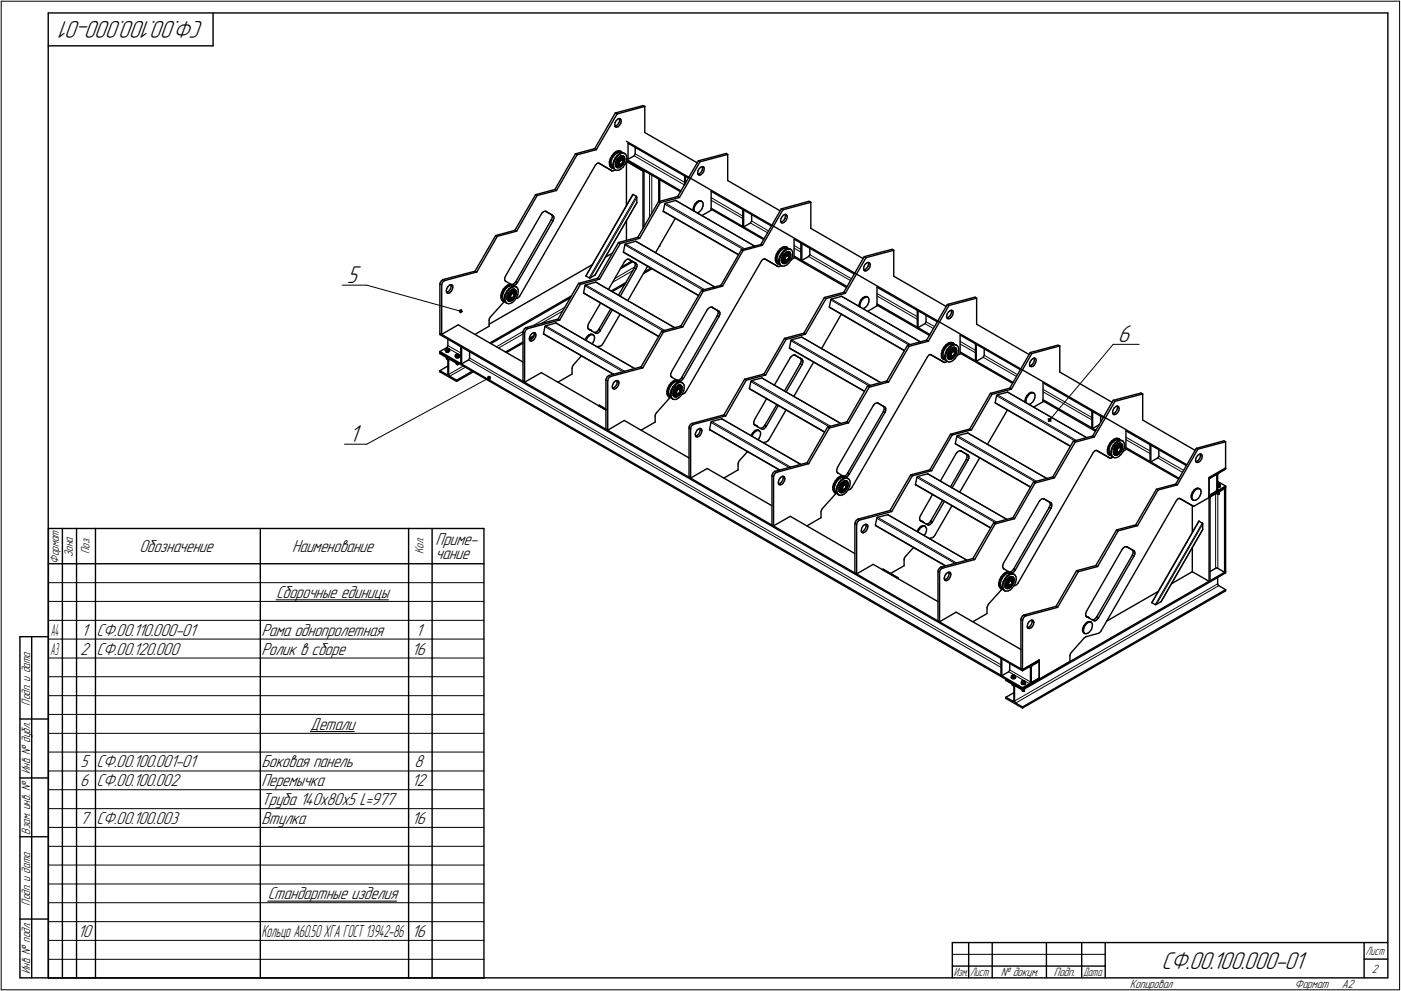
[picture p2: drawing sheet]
<svg xmlns="http://www.w3.org/2000/svg" width="595mm" height="421mm" viewBox="0 0 595 421" stroke-linecap="round" stroke-linejoin="round" font-family="sans-serif">
<defs><g id="words">
<g font-size="10.9">
<text x="86.6" y="9" transform="rotate(-180 86.6 9)">СФ.00.100.000-01</text>
<text x="147.4" y="120.2">5</text>
<text x="474.9" y="145.3">6</text>
<text x="148.3" y="187.7">1</text>
<text x="493.4" y="411.5">СФ.00.100.000-01</text>
</g>
<g font-size="7.8">
<text x="185" y="231.6">Приме-</text>
<text x="59.2" y="234.6">Обозначение</text>
<text x="124.1" y="234.6">Наименование</text>
<text x="185" y="237.5">чание</text>
<text x="117.2" y="254.1">Сборочные единицы</text>
<text x="34.6" y="270.1">1</text>
<text x="41" y="270.1">СФ.00.110.000-01</text>
<text x="111" y="270.1">Рама однопролетная</text>
<text x="176.6" y="270.1">1</text>
<text x="34" y="278.1">2</text>
<text x="41" y="278.1">СФ.00.120.000</text>
<text x="111" y="278.1">Ролик в сборе</text>
<text x="175" y="278.1">16</text>
<text x="131.8" y="310.1">Детали</text>
<text x="34.2" y="326.1">5</text>
<text x="41" y="326.1">СФ.00.100.001-01</text>
<text x="111" y="326.1">Боковая панель</text>
<text x="176" y="326.1">8</text>
<text x="34" y="334.1">6</text>
<text x="41" y="334.1">СФ.00.100.002</text>
<text x="111" y="334.1">Перемычка</text>
<text x="175" y="334.1">12</text>
<text x="111" y="342.1">Труба 140х80х5 L=977</text>
<text x="34" y="350.1">7</text>
<text x="41" y="350.1">СФ.00.100.003</text>
<text x="111" y="350.1">Втулка</text>
<text x="175" y="350.1">16</text>
<text x="113.7" y="382.1">Стандартные изделия</text>
<text x="33.1" y="398.1">10</text>
<text x="175" y="398.1">16</text>
</g>
<text font-size="7.5" x="111" y="398.1">Кольцо A60.50 ХГА ГОСТ 13942-86</text>
<g font-size="7.4">
<text x="21.5" y="270.1">A4</text>
<text x="21.5" y="278.1">A3</text>
</g>
<g font-size="5.4">
<text x="25" y="239.5" transform="rotate(-90 25 239.5)">Формат</text>
<text x="31" y="236.7" transform="rotate(-90 31 236.7)">Зона</text>
<text x="38" y="235.4" transform="rotate(-90 38 235.4)">Поз.</text>
<text x="180" y="235.5" transform="rotate(-90 180 235.5)">Кол.</text>
<text x="12.8" y="299.7" transform="rotate(-90 12.8 299.7)">Подп. и дата</text>
<text x="12.8" y="328.8" transform="rotate(-90 12.8 328.8)">Инв. № дубл.</text>
<text x="12.8" y="354.6" transform="rotate(-90 12.8 354.6)">Взам. инв. №</text>
<text x="12.8" y="384.7" transform="rotate(-90 12.8 384.7)">Подп. и дата</text>
<text x="12.8" y="413.8" transform="rotate(-90 12.8 413.8)">Инв. № подл.</text>
<text x="582.8" y="413.3">2</text>
<text x="425.2" y="414.8">№ докум.</text>
<text x="447.6" y="414.8">Подп.</text>
<text x="480" y="419.8">Копировал</text>
<text x="550" y="419.8">Формат</text>
<text x="570" y="419.8">A2</text>
</g>
<g font-size="5.3">
<text x="580.1" y="405.8">Лист</text>
<text x="405.1" y="414.8">Изм.</text>
<text x="412.1" y="414.8">Лист</text>
<text x="460.1" y="414.8">Дата</text>
</g>
</g></defs>
<g fill="none" stroke="#000" stroke-width=".59">
<path d="M20.5 5.5v410zM20.5 5.5h569zM20.5 19.5h70zM90.5 5.5v14zM589.5 5.5v410zM261.1 53l.1 .7zM261.2 53.7l.3 .2zM261.2 53.7l.6-.3zM261.3 52.1l-.2 .9zM261.4 48l11.7-3.1zM261.4 48l-8.8 15.2zM261.4 48l.7 .4z"/>
<path d="M261.5 53.9l.5 .1zM261.8 51.2l-.5 .9zM261.8 53.4l.6-.5zM262 54l.6-.2zM262.1 48.4l-8.8 15.2zM262.1 48.4l11.8-3.2zM262.4 50.6l.6-.2zM262.4 50.6l-.6 .6zM262.6 53.8l.5-.5zM263 50.4l.5 .1zM263 52.1l-.6 .8zM263.1 50.4l.1 .6z"/>
<path d="M263.2 51.1l-.2 1zM263.2 51.1h.1M263.5 50.5l.2 .3zM263.7 50.8l.2 .6zM263.7 52.3l-.6 1zM263.9 51.4l-.2 .9zM273.1 44.9l.8 .3zM273.9 45.2v11.1zM273.9 56.3l22.3 12.9zM244.4 65.4l8.2-2.2zM244.4 65.4l-8.7 15.1zM244.4 65.4l.7 .4z"/>
<path d="M245.1 65.8l-8.7 15.1zM245.1 65.8l8.2-2.2zM252.6 63.2l.7 .4zM252.9 70.2l-32.1 55.5zM253.5 69.5l-.6 .7zM253.5 69.5l.6-.2zM254.1 69.3h.3zM254.4 69.3l4.8 2.8zM254.4 69.3l5.5 3.3zM258.8 68.8l.1 1.1zM258.9 69.9l.3 .8zM259.2 67.6l-.4 1.2z"/>
<path d="M259.2 70.7l.5 .5zM259.2 69v1.1zM259.2 70.1l.3 .8zM259.2 72.1l.7 .5zM259.5 69.2l.2 .9zM259.5 67.7l-.3 1.3zM259.5 70.9l.4 .5zM259.7 71.2l.2 .2zM259.7 70.1l.3 .7zM259.8 68l-.3 1.2zM259.9 72.6h.4zM259.9 66.2l-.7 1.4z"/>
<path d="M259.9 71.4l.7 .1zM260 70.8l.3 .2zM260.2 66.4l-.7 1.3zM260.3 71h.1M260.3 72.6l.4-.1zM260.3 66.7l-.5 1.3zM260.3 69.7v1.1zM260.3 70.8l.4 .7zM260.6 69.8l.1 1.2zM260.7 72.5l.6-.4zM260.7 68.4l-.4 1.3zM260.7 71.5l.4 .6z"/>
<path d="M260.7 71l.2 .7zM260.8 65.1l.8-.7zM260.8 65.1l-.9 1.1zM260.9 68.6l-.3 1.2zM260.9 71.7l.6 .5zM261 65.3l1-.7zM261 65.3l-.8 1.1zM261.1 72.1l.4 .1zM261.2 65.7l.8-.6zM261.2 65.7l-.9 1zM261.4 67.1l-.7 1.3zM261.5 69.9v.8z"/>
<path d="M261.5 72.2l.5 .2zM261.5 69.8l.1 .8zM261.5 69.2v.7zM261.5 70.7l.5 .4zM261.7 70.6h.1M261.6 64.4l.6-.2zM261.6 67.2l-.7 1.4zM261.6 70.6l.4 .5zM261.6 69.2l.2 .6zM261.6 69.1h.1M261.8 70.7h.1M261.7 70.6l.4 .1z"/>
<path d="M261.7 69.2l.2 .6zM261.7 70.6l.5 .1zM261.8 70.7l.6 .1zM261.8 68.5l-.1 .7zM261.8 68.9v.7zM261.8 69.6l.3 .3zM261.8 69.8l.2 .1zM261.9 71h.6zM261.9 69.8l.1 .2zM261.9 68.9v.7zM261.9 69.6l.2 .3zM261.9 68.2l-.3 .9z"/>
<path d="M262 68l-.5 1.2zM262 71.1l.5 .2zM262 64.6l.5-.3zM262 71.1l.6 .1zM262 69.3l.2 .5zM262 65.1l.4-.2zM262 72.4l.9-.1zM262 68.6v.7zM262 70h.6zM262 70h.1M262.1 70.7l.7-.2zM262.1 68l-.3 .9z"/>
<path d="M262.1 69.9l.5 .1zM262.1 67.6l.3-.1zM262.2 64.2l.8-.1zM262.2 66l.9-.7zM262.2 66l-.8 1.1zM262.2 69.8h.1M262.2 70.7l.7-.3zM262.2 68.1l-.3 .8zM262.3 69.5l.3 .4zM262.3 69.8l.3 .2zM262.3 67.6l.6-.5zM262.3 67.6l-.5 .9z"/>
<path d="M262.4 64.9l.7-.1zM262.4 70.8l.7-.4zM262.4 69.5l.2 .4zM262.4 68.7l-.1 .8zM262.4 67.5l.5-.5zM262.5 71.3l.6-.1zM262.5 64.3h.8zM262.5 71l.6-.3zM262.5 67.7l.5-.4zM262.5 67.7l-.5 .9zM262.5 68.7l-.1 .8zM262.5 67.6l-.3 .3z"/>
<path d="M262.6 66.1l.8-.7zM262.6 66.1l-1 1.1zM262.6 71.2l.6-.2zM262.6 69.9h.1M262.6 70h.1M262.6 69.9l.4 .1zM262.6 70h.5zM262.6 67.4l-.1 .2zM262.6 67.4l.6-.3zM262.6 67.4l-.5 .6zM262.7 67.1l.7-.6zM262.7 67.1l-.7 .9z"/>
<path d="M262.8 67.3h.1M262.7 67.3h.1M262.7 67.4l.5-.3zM262.7 67.4l-.5 .7zM262.8 70.5l.9-.6zM262.8 68l-.4 .7zM262.8 69.8l.3 .1zM262.9 67.2h.1M262.8 67.2h.1M262.9 72.3l.8-.5zM262.9 68l.5-.4zM262.9 68l-.4 .7z"/>
<path d="M262.9 69.1v.6zM262.9 69.7l.2 .2zM263.1 67.1h.1M262.9 67.1l.5-.2zM262.9 70.4l.7-.5zM262.9 67l.6-.2zM263 64.1l.7 .2zM263 69.2l.1 .5zM263 67.3l.3-.2zM263 70h.2zM263.1 69.7l.2 .2zM263.1 70h.1"/>
<path d="M263.1 69.9h.4zM263.1 71.2l.8-.5zM263.1 64.8l.6 .1zM263.1 70.7l.8-.7zM263.1 65.3l.6-.3zM263.2 67.1h.1M263.2 71l.8-.5zM263.2 68.3l-.3 .8zM263.3 67.1h.1M263.3 64.3l.7 .1zM263.3 68.5l-.3 .7zM263.3 69.9l.4-.1z"/>
<path d="M263.3 67.1l.4 .1zM263.3 67.5l-.5 .5zM263.3 67.5l.4-.1zM263.3 67h.1M263.4 66.5l.3-.2zM263.4 65.4l.6-.2zM263.5 66.4h.1M263.4 67.6l.4-.2zM263.4 67h.1M263.4 67.1h.1M263.4 66.9h.1M263.5 66.4l.7-.2z"/>
<path d="M263.5 69.9h.1M263.5 66.9h.1M263.6 67h.1M263.5 67h.1M263.5 67.1h.1M263.7 67.1h.1M263.6 67.1h.1M263.6 66.9h.1M263.6 66.8h.1M263.7 66.9h.1M263.7 64.3l.3 .1zM263.7 65l.8-.1z"/>
<path d="M263.7 69.8h.1M263.7 67.4h.4zM263.7 67.9l-.5 .4zM263.7 67.9l.2-.1zM263.8 67h.1M263.7 67h.1M263.7 66.3l.7-.1zM263.7 64.9h.1M263.7 71.8l1-.8zM263.7 68.1l-.4 .4zM263.7 69.8l.5-.4zM263.7 68.1l.4-.2z"/>
<path d="M263.7 67.2l.4 .2zM263.7 67.2h.1M263.8 67.4l.4 .2zM263.9 67h.1M263.8 67.1h.1M263.8 67.2h.1M263.9 67.1h.1M263.9 69.7l-.8 .7zM263.9 67.8h.3zM263.9 67.2h.1M264 64.4l.4 .5zM264 65.2l.8-.1z"/>
<path d="M264 67.7l.2 .1zM264 67.1l.2 .3zM264.2 66.3h.1M264 67.2h.1M264 67.1h.1M264 67h.1M264 67.3h.1M264.1 67.9l.3 .2zM264.2 67.5h.1M264.2 66.2l.6 .1zM264.2 67.6l.2 .4zM264.2 66.3l.3 .3z"/>
<path d="M264.2 66.3l.2 .2zM264.2 66.2l.5 .4zM264.2 66.2l.4 .4zM264.2 67.5l.2 .5zM264.4 67.9h.1M264.4 66.2l.5 .2zM264.4 68.1l.1 .4zM264.4 67.9l.1 .5zM264.4 66.5l.3 .6zM264.5 69.1l-.6 .9zM264.5 64.9l.7 .2zM264.5 68.7l-.3 .7z"/>
<path d="M264.5 68.7h.1M264.5 68.5h.1M264.5 66.6l.2 .7zM264.7 66.4h.1M264.6 66.6l.2 .7zM264.6 68.2h.1M264.7 69.9l-.8 .8zM264.7 66.4l.2 .6zM264.7 69.7l-.7 .8zM264.7 66.6l.1 .7zM264.7 68.2l-.2 .5zM264.7 67.3l-.2 .9z"/>
<path d="M264.7 67.1l-.1 1zM264.8 65.1l.6 .2zM264.8 66.3l.4 .4zM264.8 67.3l-.2 .9zM264.8 67.3l-.1 .9zM264.9 66.4l.4 .5zM264.9 67.9l-.4 1.2zM264.9 67v.9zM265.2 68.7l-.5 1.2zM265.2 65.1l.2 .2zM265.2 68.5l-.5 1.2zM265.2 66.7l.1 .8z"/>
<path d="M265.3 66.9l.1 .7zM265.3 67.5l-.1 1zM265.4 67.6l-.2 1.1zM265.4 69.8l-.7 1.2zM265.4 65.3l.4 .2zM265.6 69.6l1.2-.7zM265.8 65.5l.3 .7zM266 68.5l-.6 1.3zM266.1 66.2l.2 1zM266.1 60l238 137.4zM266.1 69.3v18.1zM266.3 67.2l-.3 1.3z"/>
<path d="M266.8 60.9v7.7zM266.8 68.1l22.5 13zM266.8 68.6l22.3 12.8zM266.8 60.9l25.6 14.8zM266.8 68.9l6.3 3.7zM266.8 68.6l6.3 3.6zM266.8 67.6l2.6-1.4zM269.8 65.4l-.4 .8zM269.8 62.7v2.7zM273.1 72.6v24.4zM273.1 72.6l.4-.1zM273.1 72.2v.4z"/>
<path d="M273.6 72.5v23.8zM279.8 76.1v9.6zM280.2 76.3v9.3zM290.8 74.8v3.7zM290.8 74.8l.4 .2zM291.2 75v2.9zM296.3 73.4l.2 .6zM296.5 72.5l-.2 .9zM296.5 74l.3 .3zM296.5 74l.5-.2zM296.7 68.3l11.7-3.1zM296.7 68.3l-8.8 15.2z"/>
<path d="M296.7 68.3l.6 .4zM296.8 74.3l.5 .1zM297 73.8l.7-.5zM297.1 71.5l.6-.5zM297.1 71.5l-.6 1zM297.3 74.4l.6-.2zM297.3 68.7l-8.7 15.2zM297.3 68.7l11.8-3.1zM297.7 71l.6-.2zM297.9 74.2l.5-.6zM298.2 72.5l-.5 .8zM298.3 70.8l.5 .1z"/>
<path d="M298.4 70.8v.6zM298.4 71.5l-.2 1zM298.4 71.5h.1M298.8 70.9l.2 .2zM299 72.7l-.6 .9zM299 71.1l.1 .7zM299.1 71.8l-.1 .9zM308.4 65.2l.7 .4zM309.1 65.6v11.1zM309.1 76.7l22.3 12.9zM218.7 97.9l.8 .3zM227.5 82.7l.7 .4z"/>
<path d="M227.5 82.7l-8.8 15.2zM227.5 82.7l8.2-2.2zM228.2 83.1l8.2-2.2zM228.2 83.1l-8.7 15.1zM230 90.9l-15.2 26.3zM230.2 90.5l.6-.5zM230.2 90.5l-.2 .4zM230.8 90l.6-.3zM231.4 89.7l.5 .1zM231.8 89.8l2.5 1.4zM231.8 89.8h.1M232 89.8h.1"/>
<path d="M232 89.8l2.9 1.8zM234.2 93.4l-15.1 26.2zM234.2 93.4l.7 .4zM234.3 91.3l.3 .4zM234.3 91.3h.1M234.3 91.2l.6 .4zM234.6 92.5l-.4 .9zM234.6 91.7v.8zM234.9 93.8l-15.1 26.3zM235 91.6h.1M235 91.6l.3 .5zM235.3 92.9l-.4 .9z"/>
<path d="M235.3 92.1v.8zM235.7 80.5l.7 .4zM266.1 93.8v8.4zM268.7 82.7l-19.8 34.4zM268.7 82.7h.1M268.9 82.6h.1M269 82.6l1.3 .8zM270.3 83.4l.1 .2zM270.4 86.3l-17.6 30.5zM270.4 83.6l.1 .3zM270.5 83.9v2.2zM270.5 86.1h.1"/>
<path d="M279.7 85.7l8.2-2.2zM279.7 85.7l-8.8 15.1zM279.7 85.7l.7 .4zM280.4 86.1l-8.7 15.2zM280.4 86.1l8.2-2.2zM281.8 89.7h.1M281.8 89.8h.1M281.9 89.9l31.8 18.4zM282.4 86.8l-.6 2.9zM282.5 86.5l-.1 .3zM282.7 86.4l4.2-1.2zM282.7 86.4l-.2 .1z"/>
<path d="M286.9 92.8l-8.4 14.6zM287.1 85.2h.1M287.1 85.2l33.4 19.4zM287.9 83.5l.7 .4zM294.5 88.7l.1 .8zM294.6 87.8l-.1 .9zM294.8 88.9l.1 .8zM295 88l-.2 .9zM295.1 86.7l-.5 1.1zM295.6 86.9l-.6 1.1zM296 85.8l-.9 .9zM296 85.8l.8-.5z"/>
<path d="M296.2 90.4l.6-.1zM296.3 86l-.7 .9zM296.3 86l.8-.5zM296.8 85.3h.6zM296.8 90.3l.8-.8zM297.1 85.5h.7zM297.4 85.3l.4 .1zM297.8 85.4l.3 .2zM297.8 85.5l.3 .1zM298.1 91.6l4-2.3zM298.1 85.6l.4 .4zM298.2 88.6l-.6 .9z"/>
<path d="M298.5 86l.2 .7zM298.6 87.5l-.4 1.1zM298.7 86.7l-.1 .8zM302.1 81.3v8zM302.1 88.5l22.4 12.9zM302.1 88.9l22.3 12.9zM302.1 81.3l25.6 14.7zM315.5 89.1h.1M315.5 96.2l.4 .2zM315.5 89.1v7.1zM315.5 89.1l.4 .1zM315.9 89.2v7.2z"/>
<path d="M315.9 96.4l2.9-1.7zM319.3 93.9l-.5 .8zM319.3 91.2v2.7zM331.6 93.7l.1 .7zM331.7 94.4l.3 .3zM331.7 94.3l.6-.2zM331.8 92.8l-.2 .9zM331.9 88.7l11.8-3.2zM331.9 88.7l-8.7 15.2zM331.9 88.7l.7 .5zM332 94.7h.5zM332.3 91.9l-.5 .9z"/>
<path d="M332.3 94.1l.6-.5zM332.5 94.7l.6-.2zM332.6 89.2l-8.8 15zM332.6 89.2l11.8-3.3zM332.9 91.4l.6-.3zM332.9 91.4l-.6 .5zM333.1 94.5l.6-.5zM333.4 92.8l-.5 .8zM333.5 91.1l.5 .1zM333.6 91.1l.1 .6zM333.7 91.9l-.3 .9zM333.7 91.9h.1"/>
<path d="M334 91.2l.3 .3zM334.2 93l-.5 1zM334.3 91.5l.1 .6zM334.4 92.1l-.2 .9zM343.7 85.5l.7 .4zM344.4 97l22.3 12.9zM344.4 85.9v11.1zM187.5 119.3l-.5 .8zM187.5 119.3l.6-.4zM188.2 118.8l13.6-3.6zM188.1 118.9h.1M188.4 119.5l.5-.3z"/>
<path d="M188.4 119.5l-.5 .6zM188.9 119.2l13.6-3.6zM201.8 115.2l.7 .4zM210.6 100.1l8.1-2.2zM210.6 100.1l-8.8 15.1zM210.6 100.1l.6 .3zM211.2 100.4l-8.7 15.2zM211.2 100.4l8.3-2.2zM214.4 118.1v.9zM214.4 119l.3 .5zM214.7 119.5h.1M214.8 117.2l-.4 .9z"/>
<path d="M214.8 119.5h.1M214.9 119.5l2 1.2zM219.1 119.6l-.4 .5zM219.1 119.6l.7 .5zM248.9 117.3l1.4 .7zM248.9 117.1h.1M250.3 118l.2 .1zM250.5 118.1l.3-.1zM250.8 118l1.9-1.1zM252.7 116.9h.1M253.2 119.9h.1M253.2 119.9l33.5 19.4z"/>
<path d="M254 118.2l.7 .4zM257.2 109.2l3-1.7zM262.7 103l.8 .5zM262.7 103l-8.7 15.2zM262.7 103l8.2-2.2zM263.5 103.5l8.2-2.2zM263.5 103.5l-8.8 15.1zM263.5 114.2l5.3-3zM263.9 113.5l4.5-2.6zM264.8 107h.1M264.8 107.2h.1M264.9 107.3l31.9 18.3z"/>
<path d="M265.2 111.3l-6.7 11.6zM265.4 104.1l-.6 2.9zM265.5 103.8l.3-.1zM265.5 103.8l-.1 .3zM265.5 110.9l.6-.6zM265.5 110.9l-.3 .4zM265.8 103.7l4.2-1.2zM266.1 110.3l.6-.2zM266.7 110.1l.5 .1zM267.1 110.2l2.4 1.4zM267.1 110.2h.1M267.2 110.2l3.1 1.7z"/>
<path d="M269.5 113.8l-6.8 11.6zM269.6 111.6h.1M269.5 113.8l.7 .4zM269.5 111.6l.8 .3zM269.6 111.6l.2 .4zM269.8 112.9l-.3 .9zM269.8 112v.9zM270.2 102.5h.1M270.2 102.5l33.4 19.4zM270.2 114.2l-6.7 11.6zM270.3 112l.3 .4zM270.3 112h.1"/>
<path d="M270.6 113.2l-.4 1zM270.6 112.4v.8zM270.9 100.8l.8 .5zM273.4 116.2l3.5-2zM273.8 115.5l2.6-1.5zM275.1 113.1l-8.4 14.6zM280 104.7l.2-.1zM280.2 104.3v.3zM315 106.1l8.2-2.2zM315 106.1l-8.8 15.1zM315 106.1l.6 .3zM315.6 106.4l-8.7 15.2z"/>
<path d="M315.6 106.4l8.2-2.2zM323.2 103.9l.6 .3zM323.4 110.9l-32.1 55.6zM324 110.2l-.6 .7zM324 110.2l.6-.2zM324.6 110l.4 .1zM325 110l4.8 2.9zM325 110.1l5.5 3.1zM329.4 109.6v1.1zM329.4 110.7l.3 .7zM329.6 109.7l.1 1.1zM329.7 108.2l-.3 1.4z"/>
<path d="M329.7 111.4l.4 .5zM329.7 110.8l.2 .8zM329.8 112.9l.7 .3zM329.9 108.4l-.3 1.3zM329.9 111.6l.6 .5zM330 109.9l.1 .9zM330.1 111.9l.4 .2zM330.1 110.8l.4 .6zM330.3 108.7l-.3 1.2zM330.4 106.9l-.7 1.3zM330.5 112.1l.6 .2zM330.5 113.2l.4 .1z"/>
<path d="M330.5 111.4l.3 .3zM330.7 107.1l-.8 1.3zM330.8 111.7h.1M330.8 110.4l.1 1.1zM330.9 107.4l-.6 1.3zM330.9 111.5l.2 .8zM330.9 113.3l.3-.2zM331.1 109.1l-.3 1.3zM331.1 112.3l.5 .5zM331.1 110.6v1.1zM331.1 111.7l.4 .7zM331.2 113.1l.6-.2z"/>
<path d="M331.3 105.8l.8-.6zM331.3 105.8l-.9 1.1zM331.5 109.2l-.4 1.4zM331.5 112.4l.4 .5zM331.6 106l.9-.7zM331.6 106l-.9 1.1zM331.6 106.4l.9-.7zM331.6 106.4l-.7 1zM331.6 112.8l.3 .1zM331.9 110.6l.2 .8zM331.9 107.8l-.8 1.3zM331.9 112.9l.7 .2z"/>
<path d="M331.9 110.6l.2 .7zM332 109.9l-.1 .7zM332.1 111.4l.4 .4zM332.1 111.3l.4 .5zM332.1 111.2l.1 .1zM332.1 109.8l.2 .6zM332.1 105.2l.6-.3zM332.1 107.9l-.6 1.3zM332.1 111.3l.6 .1zM332.3 111.4h.1M332.2 109.9l.1 .6zM332.3 110.4l.2 .3z"/>
<path d="M332.3 111.7h.6zM332.3 111.4h.6zM332.3 110.5l.3 .2zM332.3 109.1l-.1 .8zM332.3 109.6v.6zM332.3 110.2l.3 .5zM332.3 109.6l.1 .7zM332.4 108.9l-.3 .9zM332.4 110.3l.3 .4zM332.5 108.7l-.5 1.2zM332.5 111.8l.5 .2zM332.5 105.7l.4-.1z"/>
<path d="M332.5 105.3l.5-.2zM332.5 111.8l.6 .1zM332.6 110.7h.1M332.5 110l.2 .4zM332.6 113.1l.7-.2zM332.6 110.7h.4zM332.6 109.2l-.1 .8zM332.7 111.4l.6-.1zM332.7 108.7l-.4 .9zM332.7 108.8l-.4 .8zM332.7 110.7h.4zM332.7 110.4h.1"/>
<path d="M332.7 104.9l.8-.1zM332.7 106.7l1-.7zM332.7 106.7l-.8 1.1zM332.7 111.4l.6-.2zM332.7 110.5l.4 .2zM332.8 108.1l.6-.4zM332.8 108.1l-.1 .3zM332.8 108.3l.5-.5zM332.8 108.3l-.5 .8zM332.8 110.2l.2 .5zM332.9 105.6l.8-.2zM332.9 111.7l.8-.3z"/>
<path d="M332.9 111.4l.7-.2zM332.9 109.5v.7zM332.9 110.2l.2 .5zM332.9 109.5l-.1 .7zM333 112l.7-.1zM333 105.1l.8-.1zM333 106.8l.9-.6zM333 106.8l-.9 1.1zM333 108.2l-.3 .4zM333 110.7h.1M333 108.5l-.4 .7zM333.1 111.9l.7-.1z"/>
<path d="M333.1 110.7h.1M333.1 110.7h.4zM333.2 107.8l.7-.7zM333.2 107.8l-.7 .9zM333.2 108h.1M333.2 108l-.2 .2zM333.2 108.1l.5-.3zM333.2 108.1l-.5 .6zM333.3 107.9h.1M333.2 107.9h.1M333.2 108.1l.6-.2zM333.2 108.1l-.5 .7z"/>
<path d="M333.3 112.9l1-.4zM333.3 111.3l.8-.7zM333.3 107.9h.3zM333.3 107.8l.6-.2zM333.3 111.2l.8-.5zM333.3 108.7l.6-.5zM333.3 108.7l-.4 .8zM333.3 108.6l.5-.4zM333.3 108.6l-.4 .9zM333.3 109.8v.6zM333.3 110.4l.3 .3zM333.3 110.5l.3 .2z"/>
<path d="M333.4 107.7l.5-.2zM333.5 104.8l.7 .2zM333.5 109.9v.5zM333.5 110.4l.3 .3zM333.5 107.9l-.5 .6zM333.5 107.9h.3zM333.5 110.7h.3zM333.6 111.2l.8-.8zM333.7 107.8h.1M333.6 107.8h.1M333.6 110.7h.3zM333.7 111.9l.7-.5z"/>
<path d="M333.7 105.4l.6 .2zM333.7 111.4l.6-.7zM333.7 106l.5-.3zM333.8 107.8h.1M333.7 109.1l.5-.5zM333.7 109.1l-.4 .7zM333.8 105l.6 .2zM333.8 111.8l.6-.5zM333.8 109.1l.5-.4zM333.8 109.1l-.3 .8zM333.8 107.9h.1M333.8 110.7l.4-.1z"/>
<path d="M333.8 107.9h.5zM333.8 108.2l.4-.2zM333.9 107.1l.4-.1zM333.9 106.2l.6-.3zM334 107.1h.1M333.9 107.7h.1M333.8 107.7h.1M333.9 107.5h.1M333.9 108.2l.4-.1zM333.9 110.7l.3-.1zM334 107.1l.7-.2zM334 107.6h.1"/>
<path d="M334 107.5h.1M334.1 107.7h.1M334 107.7h.1M334.3 107.6h.1M334.1 107.8h.1M334.1 107.6h.1M334 107.8h.1M334.2 107.9h.1M334.2 105l.2 .2zM334.2 105.7h.7zM334.3 107.7h.1M334.2 107.7h.1"/>
<path d="M334.2 110.6h.1M334.3 110.5h.1M334.2 108l.4 .1zM334.3 108.5h.1M334.3 107l.6-.2zM334.3 105.6h.1M334.3 112.5l.8-.8zM334.3 107.8h.1M334.3 108.7l.2-.1zM334.3 107.9l.3 .2zM334.4 107.7h.1M334.5 107.7h.1"/>
<path d="M334.3 107.9h.1M334.4 107.8h.1M334.3 108.1l.4 .1zM334.3 108.5h.5zM334.4 105.2l.5 .5zM334.4 108h.1M334.4 107.9h.1M334.5 105.9l.8-.1zM334.5 107.9l.1 .2zM334.7 107h.1M334.5 107.9h.1M334.5 107.8h.1"/>
<path d="M334.5 108.6l.4 .1zM334.5 108.4l.3 .1zM334.7 108.2h.1M334.7 106.9l.6 .1zM334.7 107l.2 .3zM334.7 110.1l-.4 .4zM334.7 108.2l.2 .5zM334.8 106.9l.3 .5zM334.9 108.6h.1M334.9 108.7l.1 .5zM334.9 108.6l.1 .5zM334.9 106.8l.5 .3z"/>
<path d="M334.9 105.7l.7 .1zM334.9 107.3l.2 .7zM334.9 107.3l.3 .6zM335 109.7l-.7 1zM335 106.9l.2 .2zM335 109.4l-.3 .7zM335 109.4h.1M335 109.2h.1M335.1 110.6l-.7 .8zM335.1 107.4l.2 .6zM335.1 107.4l.1 .6zM335.1 109h.1"/>
<path d="M335.1 108l-.1 1zM335.2 107.1l.2 .6zM335.2 110.3l-.8 1zM335.2 108.9l-.2 .6zM335.2 108l-.1 1zM335.2 107.9l-.1 .9zM335.3 105.8l.7 .2zM335.3 107l.3 .4zM335.3 108l-.1 .9zM335.4 107.1l.4 .5zM335.4 108.6l-.4 1.1zM335.4 107.7v.9z"/>
<path d="M335.6 105.8l.4 .2zM335.6 107.4l.2 .8zM335.7 109.5l-.6 1.1zM335.7 109.2l-.5 1.1zM335.8 107.6l.2 .8zM335.8 108.2l-.1 1zM336 108.4l-.3 1.1zM336 110.6l-.9 1.1zM336 106l.3 .3zM336 110.4l1.3-.8zM336.3 106.3l.3 .6zM336.5 109.1l-.5 1.5z"/>
<path d="M336.6 106.9l.1 1zM336.7 107.9l-.2 1.2zM337.3 108.8l22.5 13zM337.3 109.3l22.3 12.9zM337.3 101.6l25.6 14.8zM337.3 101.6v8zM340.2 103.3h.1M340.2 110.5l.4 .2zM340.2 103.3v7.2zM340.2 103.3l.4 .2zM340.6 103.5v7.2zM340.6 110.7l2.9-1.7z"/>
<path d="M344 108.2l-.5 .8zM344 105.5v2.7zM366.9 114.1v.6zM366.9 114.7l.4 .4zM366.9 114.7l.6-.1zM367 113.1l-.1 1zM367.1 109.1l11.9-3.2zM367.1 109.1l-8.7 15.1zM367.1 109.1l.8 .4zM367.3 115.1h.4zM367.5 112.3l.7-.6zM367.5 112.3l-.5 .8z"/>
<path d="M367.5 114.6l.6-.6zM367.7 115.1l.6-.2zM367.9 109.5l-8.8 15.1zM367.9 109.5l11.7-3.2zM368.2 111.7l.6-.2zM368.3 114.9l.7-.6zM368.7 113.1l-.6 .9zM368.8 111.5l.4 .1zM368.8 111.5l.2 .6zM369 112.2l-.3 .9zM369 112.2h.1M369.2 111.6l.3 .2z"/>
<path d="M369.5 111.8l.2 .6zM369.5 113.5l-.5 .8zM369.7 112.5l-.2 1zM369.7 112.5h.1M379 105.9l.6 .4zM379.6 117.3l22.3 12.9zM379.6 106.3v11zM186.9 120.7v20.9zM187 120.1l-.1 .6zM187.6 121.2v20.9zM187.6 121h.1M187.9 120.1l-.3 .9z"/>
<path d="M189.6 123.6l.1 .6zM189.7 124.2l.5-.2zM189.7 122.7l-.1 .9zM189.7 124.2l.3 .3zM190 124.5l.5 .1zM190.2 124l.7-.6zM190.3 121.8l-.6 .9zM190.5 124.6l.6-.2zM190.9 121.2l.6-.2zM190.9 121.2l-.6 .6zM191.1 124.4l.6-.6zM191.4 122.6l-.5 .8z"/>
<path d="M191.5 121l.5 .1zM191.6 121l.1 .6zM191.7 121.7l-.3 .9zM191.7 121.7h.1M192 121.1l.3 .2zM192.2 122.9l-.5 .9zM192.3 121.3l.1 .7zM192.4 122l-.2 .9zM194.6 138l27.6 15.8zM207.8 136.1v2.5zM207.8 137.8l43.8-25.4zM207.9 135.4l-.1 .7z"/>
<path d="M208.4 134.6l-.5 .8zM212.8 125.6v1zM212.8 126.6l.3 .8zM213 125.7l.1 1zM213.1 124.2l-.3 1.4zM213.1 127.4l.4 .4zM213.1 126.7l.3 .9zM213.4 124.4l-.4 1.3zM213.4 127.6l.5 .4zM213.4 125.9l.1 .9zM213.5 127.8l.4 .2zM213.5 126.8l.5 .6z"/>
<path d="M213.7 124.7l-.3 1.2zM213.8 122.9l-.7 1.3zM213.9 128.5l-5.5 6.1zM213.9 128.5l.3-.3zM213.9 128l.6 .2zM214 127.4l.2 .2zM214.1 123l-.7 1.4zM214.2 127.6h.1M214.2 126.4l.1 1.1zM214.3 123.4l-.6 1.3zM214.3 127.5l.2 .8zM214.5 125.1l-.3 1.3z"/>
<path d="M214.5 128.3l.6 .4zM214.5 126.6v1.1zM214.5 127.7l.4 .7zM214.7 121.8l.9-.6zM214.7 121.8l-.9 1.1zM214.9 125.2l-.4 1.4zM214.9 128.4l.4 .5zM215 122l.9-.7zM215 122l-.9 1zM215.1 122.4l.8-.6zM215.1 122.4l-.8 1zM215.1 128.7l.2 .2z"/>
<path d="M215.3 126.6l.2 .7zM215.3 123.7l-.8 1.4zM215.3 128.9l.7 .1zM215.4 125.8l-.1 .8zM215.5 127.3l.4 .5zM215.5 127.2l.1 .1zM215.6 127.3l.6 .1zM215.6 121.2l.6-.3zM215.6 123.9l-.7 1.3zM215.6 125.8l.1 .6zM215.6 125.7h.1M215.6 127.3l.5 .1z"/>
<path d="M215.7 127.3h.1M215.7 125.6v.6zM215.7 126.2l.4 .4zM215.7 126.4l.3 .3zM215.7 125.2l-.1 .6zM215.7 127.7h.6zM215.7 126.4l.2 .3zM215.7 127.3l.6 .1zM215.8 125.6v.7zM215.8 126.3l.3 .4zM215.8 124.9l-.2 .8zM216 126.7h.1"/>
<path d="M215.9 124.6l-.5 1.2zM215.9 127.8l.5 .2zM215.9 121.8l.4-.2zM215.9 121.3l.5-.2zM215.9 127.8l.6 .1zM215.9 126l.2 .4zM216 124.8l-.2 .5zM216 126.7h.4zM216 129l.7-.1zM216 125.2l-.1 .8zM216.1 126.6h.1M216.1 124.7l-.4 .9z"/>
<path d="M216.1 126.7h.5zM216.1 127.4l.6-.2zM216.1 126.4h.1M216.2 124.8l-.4 .8zM216.2 124.4l-.5 .8zM216.2 127.4l.5-.2zM216.2 120.9l.7-.2zM216.2 122.7l.9-.7zM216.2 122.7l-.9 1zM216.2 124.2l.5-.5zM216.2 124.2h.1M216.2 126.5l.3 .2z"/>
<path d="M216.2 126.2l.2 .4zM216.3 124.3l-.3 .5zM216.3 121.6l.8-.2zM216.3 127.7l.8-.4zM216.3 127.4l.7-.3zM216.3 125.5v.7zM216.3 126.2l.2 .4zM216.3 125.4l-.1 .8zM216.4 126.7h.1M216.4 128l.7-.2zM216.4 121.1l.8-.2zM216.4 122.9l.9-.7z"/>
<path d="M216.4 122.9l-.8 1zM216.4 124.5l-.4 .7zM216.4 126.6h.1M216.5 127.9l.7-.2zM216.5 126.6l.4 .1zM216.5 126.7h.4zM216.6 124.1l-.5 .6zM216.6 123.7l.7-.6zM216.6 123.7l-.7 .9zM216.7 124.1l-.5 .7zM216.7 124.1h.1M216.7 123.9h.1"/>
<path d="M216.6 124.1h.1M216.7 124h.1M216.7 124l-.4 .3zM216.7 123.8h.1M216.7 123.8l-.5 .6zM216.7 127.2l.8-.6zM216.7 128.9l1-.4zM216.7 123.7l.6-.2zM216.7 124.7l.6-.5zM216.7 124.7l-.4 .8zM216.7 124.6l-.4 .8zM216.7 125.7v.6z"/>
<path d="M216.7 126.3l.3 .3zM216.7 126.5l.3 .1zM216.8 123.7h.1M216.9 123.9h.1M216.8 123.9h.1M216.8 124h.1M216.8 123.8h.1M216.9 123.7h.1M216.9 124h.1M216.9 123.7l.4-.2zM216.9 120.7l.7 .2zM216.9 125.8v.6z"/>
<path d="M216.9 126.4l.4 .2zM216.9 124l-.5 .5zM216.9 124l.4-.1zM216.9 126.7h.3zM217 123.9h.1M217 123.7h.1M217 123.8h.1M217.1 123.8h.1M217 127.1l.8-.7zM217.2 123.8h.1M217 126.6l.3 .1zM217.2 123.9h.1"/>
<path d="M217.2 123.7h.1M217.1 123.7h.1M217.1 127.8l.7-.4zM217.1 121.4l.6 .2zM217.1 127.3l.7-.6zM217.1 122l.5-.2zM217.1 125.1l-.4 .6zM217.2 123.6h.1M217.2 120.9l.6 .2zM217.2 127.7l.6-.5zM217.2 125.1l.5-.4zM217.2 125.1l-.3 .7z"/>
<path d="M217.3 123.5h.1M217.3 123.7h.1M217.3 126.6l.3-.1zM217.3 123.9h.4zM217.3 124.1l-.6 .5zM217.3 124.1l.3-.1zM217.4 123.5h.1M217.3 123.8h.1M217.4 123.7h.1M217.3 123.1l.4-.2zM217.3 122.2l.6-.3zM217.4 123.1h.1"/>
<path d="M217.3 123.5l.4 .1zM217.3 124.2l.5-.2zM217.3 126.7l.3-.1zM217.5 123.7h.1M217.4 123.5l.3 .1zM217.4 123.1l.7-.2zM217.5 120.9l.6-.2zM217.6 123.8h.1M217.7 123.9h.1M217.5 123.8h.1M217.6 120.9l.2 .2zM217.6 121.8l.8-.2z"/>
<path d="M217.6 126.5h.1M217.6 124l.4 .1zM217.6 124.5l-.5 .6zM217.8 124.5h.1M217.8 124h.1M217.8 123.7h.1M217.7 122.9h.7zM217.7 121.6h.1M217.7 128.5l.8-.8zM217.7 126.5l.4-.4zM217.7 124.7l.2-.1zM217.7 123.9l.3 .2z"/>
<path d="M217.7 126.5h.1M217.8 123.7l.2 .4zM217.8 124l.3 .2zM217.8 124.5h.4zM217.8 121.1l.6 .5zM218.1 122.9h.1M217.9 121.9l.8-.1zM217.9 124.6l.4 .1zM217.9 124.4l.3 .1zM218.1 124.2h.1M218.1 120.7l.6-.6zM218.1 122.9l.3 .4z"/>
<path d="M218.1 122.9l.3 .3zM218.1 122.9l.6 .1zM218.1 124.2l.3 .4zM218.2 121.3l.5-.1zM218.2 122.9h.1M218.2 122.9l.3 .4zM218.3 124.6h.1M218.3 124.7l.1 .4zM218.3 124.6l.1 .5zM218.4 123.3l.1 .7zM218.4 123.2l.2 .6zM218.4 122.9l.5 .1z"/>
<path d="M218.4 121.6l.6 .2zM218.4 125.7l-.6 1zM218.6 123h.1M218.4 125.4l-.3 .7zM218.4 125.1v.3zM218.4 125.1h.1M218.5 124l-.1 1zM218.5 126.6l-.7 .8zM218.5 123.3l.2 .7zM218.5 123.3l.1 .7zM218.5 124.9h.1M218.6 123.8l-.1 .9z"/>
<path d="M218.6 123l.3 .7zM218.6 126.3l-.8 .9zM218.6 124.9l-.2 .6zM218.6 124l-.1 .9zM218.7 121.2l.7-.6zM218.7 121.8l.7 .1zM218.7 123l.3 .4zM218.7 124l-.1 .9zM218.9 123l.3 .5zM218.9 124.6l-.5 1.1zM218.9 123.7v.9zM219 121.8l.4 .1z"/>
<path d="M219 123.4l.2 .7zM219.1 125.5l-.6 1.1zM219.1 125.2l-.5 1.1zM219.2 126.8l.6-.1zM219.2 123.5l.2 .9zM219.2 124.1l-.1 1.1zM219.4 124.4l-.3 1.1zM219.4 126.5l-.9 1.2zM219.4 121.9l.3 .4zM219.7 122.3l.3 .6zM219.8 120.1l-.4 .5zM219.8 126.7l.5-.4z"/>
<path d="M220 125.1l-.6 1.4zM220 122.9l.1 1zM220.1 123.9l-.1 1.2zM220.8 125.7l-.5 .6zM222.8 139.7l-.5 .8zM222.8 139.7l.6-.5zM223.4 139.2h.1M223.5 139.2l13.6-3.6zM223.7 139.9l.5-.3zM223.7 139.9l-.5 .6zM224.2 139.6l13.5-3.6zM231.5 138.8l-.6 2.9z"/>
<path d="M231.8 138.4h.1M231.6 138.5l-.1 .3zM231.8 138.4l4.3-1.2zM236.2 137.2h.1M236.2 137.2l33.5 19.4zM237.1 135.6l.6 .4zM245.8 120.4l8.2-2.2zM245.8 120.4l-8.7 15.2zM245.8 120.4l.7 .4zM246.5 120.8l-8.8 15.2zM246.5 120.8l8.2-2.2zM247.9 124.4h.1"/>
<path d="M247.9 124.5h.1M248 124.6l31.7 18.4zM248.5 121.4l-.6 3zM248.6 121.2l.2-.1zM248.6 121.2l-.1 .2zM248.8 121.1l4.3-1.2zM249.7 138.5v.8zM249.7 139.3l.2 .5zM249.8 139.5l.2 .4zM249.9 139.8h.1M250 137.5l-.3 1zM250 139.9h.1"/>
<path d="M250.1 140l.7 .1zM250.1 139.9l3 1.7zM254.3 140l-.2 .4zM254.3 140l.7 .4zM255.1 128.8l-5.1 8.7zM259.4 131.2l-5.1 8.8zM259.7 123.6l6.2-3.5zM260.1 131.7l-5.1 8.7zM260.1 123.9l5.3-3.1zM263.4 133.5l-7.3 12.5zM289.2 138.5l.8 .4zM298 123.4l.7 .4z"/>
<path d="M298 123.4l-8.8 15.1zM298 123.4l8.2-2.2zM298.7 123.8l8.2-2.2zM298.7 123.8l-8.7 15.1zM300.4 131.7l-15.1 26.1zM300.7 131.2l.6-.5zM300.7 131.2l-.3 .5zM301.3 130.7l.6-.2zM301.9 130.5l.5 .1zM302.3 130.6l2.5 1.3zM302.3 130.6h.1M302.5 130.6h.1"/>
<path d="M302.5 130.6l3 1.7zM304.7 134.1l-15.1 26.3zM304.7 134.1l.7 .4zM304.8 131.9l.3 .5zM304.8 131.9l.7 .4zM305.1 133.2l-.4 .9zM305.1 132.4v.8zM305.4 134.5l-15.1 26.3zM305.6 132.3h.1M305.6 132.3l.2 .5zM305.8 133.6l-.4 .9zM305.8 132.8v.8z"/>
<path d="M306.2 121.2l.7 .4zM350.2 126.4l8.2-2.2zM350.2 126.4l-8.7 15.2zM350.2 126.4l.7 .4zM350.9 126.8l-8.8 15.2zM350.9 126.8l8.2-2.2zM352.3 130.4h.1M352.3 130.6h.1M352.4 130.6l31.7 18.4zM352.9 127.4l-.6 3zM353 127.2l.2-.1zM353 127.2l-.1 .2z"/>
<path d="M353.2 127.1l4.3-1.2zM357.4 133.5l-8.4 14.6zM357.5 125.9h.1M357.5 125.9l33.6 19.4zM358.4 124.2l.7 .4zM364.9 129.5l.1 .7zM365.2 128.4l-.3 1.1zM365.3 129.6v.8zM365.5 128.7l-.2 .9zM365.7 127.4l-.5 1zM366 127.6l-.5 1.1zM366.5 126.5l-.8 .9z"/>
<path d="M366.5 126.5l.8-.4zM366.7 131.1l.5-.2zM366.9 126.7l-.9 .9zM366.9 126.7l.7-.5zM367.2 130.9l.8-.7zM367.3 126.1l.7-.1zM367.6 126.2h.7zM368 126l.2 .1zM368.2 126.1l.4 .2zM368.3 126.2l.3 .1zM368.6 132.2l3.9-2.2zM368.6 126.3l.4 .4z"/>
<path d="M368.6 129.4l-.6 .8zM369 126.7l.1 .7zM369.1 128.3l-.5 1.1zM369.1 127.4v.9zM372.5 129.1l22.6 13.1zM372.5 129.6l22.3 12.9zM372.5 122l25.7 14.7zM372.5 122v8zM389.6 131.8h.1M389.6 139l.4 .2zM389.6 131.8v7.2zM389.6 131.8l.4 .3z"/>
<path d="M390 132.1v7.1zM390 139.2l2.9-1.7zM390 132.1h.1M393.4 136.7l-.5 .8zM393.4 134v2.7zM402.1 134.5l.2 .5zM402.3 133.5l-.2 1zM402.3 135l.2 .4zM402.3 135l.5-.1zM402.4 129.4l11.8-3.2zM402.4 129.4l-8.8 15.1zM402.4 129.4l.7 .4z"/>
<path d="M402.5 135.4l.5 .1zM402.8 134.9l.6-.5zM402.8 132.6l.6-.5zM402.8 132.6l-.5 .9zM403 135.5l.6-.3zM403.1 129.8l-8.7 15.1zM403.1 129.8l11.8-3.1zM403.4 132.1l.6-.3zM403.6 135.2l.6-.5zM403.9 133.5l-.5 .9zM404 131.8l.5 .1zM404.1 131.8l.1 .6z"/>
<path d="M404.2 132.5l-.3 1zM404.2 132.5h.1M404.5 131.9l.3 .3zM404.7 133.8l-.5 .9zM404.8 132.2l.1 .6zM404.9 132.8l-.2 1zM414.2 126.2l.7 .5zM414.9 126.7v11.1zM414.9 137.8l22.2 12.8zM186.9 141.6l.7 .5zM186.9 149.4l247.4 142.8zM186.9 149.4l2.9-1.7z"/>
<path d="M186.9 141.6l247.4 143zM186.9 141.6v.6zM186.9 142.2l247.4 142.8zM186.9 149.8l247.4 142.9zM186.9 149.4v.4zM186.9 157.5l3.3-2zM186.9 149.8v.5zM186.9 158l7.1 4.1zM186.9 149.8l7.1 4.1zM186.9 157.5l2.9 1.7zM186.9 157.5v.5zM186.9 150.3l2.9 1.7z"/>
<path d="M187.6 142.1l7-4.1zM189.2 148.4v.4zM189.3 148.5h.1M189.2 148.8l.1 .3zM189.2 149.1l.2 .3zM189.2 149.1h.1M189.2 148.8h.1M189.2 149l.2 .3zM189.4 148.7h.1M189.2 148.4h.1M189.3 148.3h.1M189.3 148.6h.1"/>
<path d="M189.3 149.1l.2 .3zM189.3 149h.1M189.5 148.9h.1M189.4 148.8h.1M189.4 148.3l-.1 .3zM189.4 148.3l.2-.1zM189.4 148.3h.1M189.4 148.7l.5 .2zM189.4 149.4l.4 .2zM189.4 149.3l.4 .1zM189.5 148.9v.5zM189.5 149.4h.4z"/>
<path d="M189.6 151.8v.3zM189.7 148.8h.1M189.6 148.8h.1M189.6 148.2h.1M189.6 148.2l.5-.1zM189.6 152.1l.1 .3zM189.7 148.1h.1M189.7 149.4h.5zM189.9 148.9h.1M189.8 152.4h.1M189.8 148.1h.1M189.8 152.4h.4z"/>
<path d="M189.9 152.5h.1M189.8 147.7l.4-.4zM189.8 152l.4 .3zM189.8 159.2h.4zM189.8 149.6l.7-.1zM189.8 149.4h.7zM190 148.9h.1M190.1 148.9h.1M189.9 149.4h.4zM189.9 152.5h.3zM190.2 148.9h.1M190 148.1h.1"/>
<path d="M190.1 148.1h.1M190.1 148.9l.5-.1zM190.3 149h.1M190.2 148.1h.1M190.2 152.3v.5zM190.2 148.1l.6 .2zM190.2 144.1v2.7zM190.2 146.8v.5zM190.2 158.9v.3zM190.2 152.8v6.1zM190.3 149v.4zM190.3 149.4l.3-.1z"/>
<path d="M190.4 148.1h.1M190.4 148.9h.1M190.4 149.4l.4-.2zM190.5 148.8h.1M190.5 149.5l.4-.2zM190.5 149.4l.4-.3zM190.7 148.8h.1M190.8 148.7h.1M190.6 148.2h.1M190.6 148.8h.1M190.6 149.3l.3-.2zM190.6 159.1l.1 .4z"/>
<path d="M190.6 153v6.1zM190.7 148.2h.1M190.7 159.5l.3 .4zM190.7 152.7l-.1 .3zM190.7 152.7h.3zM190.8 148.3h.1M190.8 148.3v.4zM190.9 148.7h.1M190.8 148.4h.1M190.8 148.6h.1M190.9 148.7v.4zM190.9 149.3h.1"/>
<path d="M190.9 149.1h.1M190.9 149h.1M191 152.7l3 1.6zM191 159.9l3 1.6zM193.5 150.9v.4zM193.5 150.9h.1M193.5 151.3v.3zM193.5 151.6l.1 .3zM193.5 151.6h.1M193.5 151.3h.1M193.5 151.5l.1 .2zM193.6 151.1h.1"/>
<path d="M193.5 150.8h.1M193.5 151h.1M193.5 151.6l.2 .1zM193.5 151.5h.1M193.7 151.3h.1M193.6 151.2h.1M193.6 150.8l-.1 .2zM193.6 150.8l.2-.2zM193.6 151.1l.5 .3zM193.6 151.9l.5 .2zM193.6 151.7l.5 .2zM193.7 151.3v.4z"/>
<path d="M193.8 151.3h.1M193.7 150.7h.1M193.7 151.7l.4 .1zM193.8 154.3v.3zM194 151.3h.1M193.8 150.6l.5-.1zM193.8 154.6l.2 .2zM193.8 150.6h.1M193.9 150.5h.1M193.9 151.8l.5 .1zM194.1 151.4h.1M194 150.5h.1"/>
<path d="M194 154.8l.3 .1zM194.1 154.9h.1M194 153.9v.4zM194 154.3l.4-.1zM194.1 150.5h.1M194.1 154.9h.2zM194.1 152.1l.6-.1zM194.1 151.9h.6zM194.2 151.4h.1M194.3 151.4h.1M194.1 151.8l.5 .1zM194.4 151.4h.1"/>
<path d="M194.2 150.5h.1M194.3 150.5h.1M194.3 151.4l.5-.2zM194.3 154.9l.3-.1zM194.3 154.9h.3zM194.6 151.5h.1M194.4 150.5h.1M194.5 150.5l.5 .2zM194.5 150.5h.1M194.6 151.5v.4zM194.6 151.9l.2-.2zM194.6 154.9h.1"/>
<path d="M194.6 150.5h.1M194.6 151.4h.1M194.6 151.8l.4-.2zM194.7 151.3h.1M194.7 152l.5-.3zM194.7 151.9l.5-.3zM194.8 154.3v.3zM195 151.2h.1M195 151.1h.1M194.8 150.6h.1M194.8 151.2h.1M194.8 151.7l.4-.1z"/>
<path d="M194.8 154.6l-.2 .2zM194.9 150.6h.1M195 150.7h.1M195.2 151.1h.1M195.1 151.1h.1M195.1 150.8l-.1 .3zM195.1 150.8h.1M195.1 150.9h.1M195.1 151h.1M195.2 151.1v.5zM195.2 151.7h.1M195.2 151.6h.1"/>
<path d="M195.2 151.5h.1M195.7 147.3h.1M195.7 154.4l.4 .2zM195.7 147.3v7.1zM195.7 147.3l.4 .2zM196.1 147.5v7.1zM196.1 154.6l3-1.7zM199.5 152.1l-.4 .8zM199.5 149.4v2.7zM201.8 142.1l6-3.5zM208.1 145.7l34.6-20zM208.5 146l33.8-19.5z"/>
<path d="M214.7 149.6l7.5-4.3zM215.1 149.8l7.1-4zM222.2 141.1v20.9zM222.3 140.5l-.1 .6zM222.8 141.6v20.8zM222.8 141.4h.1M223.2 140.5l-.4 .9zM224.9 143.9l.1 .7zM224.9 143.8l1.9-1.2zM224.9 144.2l1.7-1zM225 144.6l.2 .3zM225 144.5l.6-.1z"/>
<path d="M225 143l-.1 .9zM225.2 144.9h.5zM225.6 142.2l-.6 .8zM225.6 144.4l.5-.6zM225.7 144.9l.6-.2zM226.1 141.6l.6-.3zM226.1 141.6l-.5 .6zM226.3 144.7l.6-.5zM226.7 141.3l.5 .1zM226.7 143l-.6 .8zM226.8 141.3l.2 .6zM227 142.1l-.3 .9z"/>
<path d="M227 142.1h.1M227.2 141.4l.3 .3zM227.5 141.7l.2 .6zM227.5 143.3l-.6 .9zM227.7 142.3l-.2 1zM230 158.3l27.4 15.9zM230.9 141.7h.1M230.9 141.9h.1M231 142l29.5 17zM243 156.5v2.4zM243.2 155.8l-.2 .7zM243.6 155l-.4 .8z"/>
<path d="M247 151.2l-3.4 3.8zM249.1 143.3l-.5 1.1zM249.5 143.5l-.6 1.1zM249.9 142.4l-.8 .9zM249.9 142.4l.4-.2zM250.3 142.2l.7-.3zM250.3 142.7l-.8 .8zM250.3 142.7l.3-.3zM250.4 140.1l.6 .2zM250.6 142.4l.8-.2zM250.8 140.1l.2 .2zM251 140.3l.5 .4z"/>
<path d="M251 141.9l.6 .2zM251.4 142.2h.6zM251.6 142.1l.5 .1zM252 142.2h.1M252.1 142.2l.3 .5zM252.1 145.3l-.6 .8zM252.4 141.2h.5zM252.4 142.7l.2 .6zM252.5 144.3l-.4 1zM252.6 143.3l-.1 1zM252.9 141.2l.6-.2zM253.1 141.6h.5z"/>
<path d="M253.5 141l.6-.6zM253.6 141.6l.6-.2zM253.7 147.3l1.4-.3zM254.2 141.4l.6-.6zM255 140.4l-.2 .4zM255.1 147l.5-.3zM256.1 146l-.5 .7zM258.7 159.6h.1M258.7 159.5l13.6-3.6zM259.4 159.9l13.6-3.6zM272.3 155.9l.7 .4zM281.1 140.7l8.1-2.2z"/>
<path d="M281.1 140.7l-8.8 15.2zM281.1 140.7l.7 .4zM281.8 141.1l-8.8 15.2zM281.8 141.1l8.2-2.2zM284.9 158.8v.9zM284.9 159.7l.3 .4zM285.3 157.8l-.4 1zM324.5 158.9l.7 .4zM333.2 143.8l.7 .4zM333.2 143.8l-8.7 15.1zM333.2 143.8l8.3-2.2zM333.9 144.2l8.2-2.2z"/>
<path d="M333.9 144.2l-8.7 15.1zM335.4 147.7h.1M335.4 147.9h.1M335.4 148l31.8 18.3zM335.7 152l-6.8 11.7zM336 151.6l.6-.6zM336 151.6l-.3 .4zM336 144.8l-.6 2.9zM336 144.5l.2-.1zM336 144.5v.3zM336.2 144.4l4.3-1.1zM336.6 151l.6-.2z"/>
<path d="M337.2 150.8l.5 .1zM337.7 150.9l2.3 1.3zM337.7 151h.1M337.7 150.9h.1M337.7 151l3 1.7zM339.9 154.5l-6.7 11.6zM339.9 154.5l.8 .4zM340.1 152.3h.1M340 152.2l.7 .5zM340.1 152.3l.3 .4zM340.4 153.5l-.5 1zM340.4 152.7v.8z"/>
<path d="M340.6 143.3h.1M340.6 143.3l33.5 19.3zM340.7 154.9l-6.8 11.6zM340.8 152.7h.1M340.8 152.7l.2 .5zM341 153.9l-.3 1zM341 153.2v.7zM341.5 141.6l.6 .4zM345.6 153.8l-8.4 14.6zM385.5 146.7l8.1-2.2zM385.5 146.7l-8.8 15.2zM385.5 146.7l.7 .5z"/>
<path d="M386.2 147.2l-8.8 15.1zM386.2 147.2l8.2-2.3zM393.6 144.5l.8 .4zM394 151.6l-32.1 55.5zM394.5 150.9l-.5 .7zM394.5 150.9l.6-.3zM395.1 150.6l.3 .1zM395.4 150.7l4.9 2.8zM395.4 150.7l5.6 3.2zM399.9 150.3v1.1zM399.9 151.4l.2 .7zM400.1 152.1l.5 .5z"/>
<path d="M400.1 150.5v1.1zM400.1 151.6l.4 .7zM400.2 148.9l-.3 1.4zM400.3 153.5l.7 .4zM400.5 149.1l-.4 1.4zM400.5 152.3l.5 .4zM400.6 150.6v1zM400.6 152.6l.4 .1zM400.6 151.6l.4 .5zM400.7 149.4l-.1 1.2zM400.9 147.6l-.7 1.3zM401 152.1l.2 .3z"/>
<path d="M401 152.7l.6 .2zM401 153.9l.4 .1zM401.2 147.7l-.7 1.4zM401.2 152.4h.1M401.3 151.1v1.1zM401.3 152.2l.4 .8zM401.4 148.2l-.7 1.2zM401.4 154l.3-.2zM401.6 152.9h.1M401.7 149.8l-.4 1.3zM401.7 153l.5 .4zM401.7 151.3v1.1z"/>
<path d="M401.7 152.4l.2 .8zM401.7 146.6l1-.7zM401.7 146.6l-.8 1zM401.7 153.8l.6-.3zM401.9 153.2l.5 .4zM402 149.9l-.3 1.4zM402.1 146.7l.8-.7zM402.1 146.7l-.9 1zM402.2 147.2l.8-.7zM402.2 147.2l-.8 1zM402.2 153.4l.2 .2zM402.3 148.4l-.6 1.4z"/>
<path d="M402.4 151.3l.2 .8zM402.4 153.6l.7 .2zM402.5 150.5l-.1 .8zM402.5 151.9l.3 .2zM402.6 152.1l.3 .5zM402.6 152.1l.3 .4zM402.7 145.9l.5-.3zM402.7 148.6l-.7 1.3zM402.7 150.6l.1 .5zM402.7 152.1h.4zM402.7 152.1h.5zM402.7 150.5l.1 .6z"/>
<path d="M402.7 150.5h.1M402.8 152.1h.1M402.8 151.1l.2 .3zM402.8 150.3v.7zM402.8 152.4h.6zM402.8 149.9l-.1 .7zM402.8 152.1h.6zM402.8 149.6l-.1 .9zM402.8 151l.3 .3zM402.8 150.4l.1 .6zM402.9 152.6l.6 .1zM402.9 146l.6-.2z"/>
<path d="M402.9 152.5h.1M402.9 150.7l.3 .4zM402.9 151l.3 .4zM403 149.4l-.5 1.1zM403 146.5l.4-.2zM403 152.5l.5 .2zM403 151.4l.5 .1zM403 149.9l-.1 .8zM403.1 153.8l.8-.1zM403.1 152.1l.8-.2zM403.1 151.3h.1M403.1 149.4l-.3 .9z"/>
<path d="M403.2 145.6l.8-.1zM403.2 152.1l.7-.2zM403.2 151.1h.1M403.2 149.4l-.4 1zM403.2 151.4l.4 .1zM403.3 147.4l.8-.7zM403.3 147.4l-1 1zM403.3 149l.6-.5zM403.3 149l-.5 .9zM403.3 150.9l.2 .5zM403.3 151.2l.3 .2zM403.4 148.8l.5-.4z"/>
<path d="M403.4 148.8l-.2 .3zM403.4 151l.2 .4zM403.4 150.1l-.1 .8zM403.4 146.3l.7-.2zM403.4 152.4l.7-.3zM403.4 148.9l.3-.1zM403.4 148.9l-.2 .5zM403.4 152.1l.7-.2zM403.4 149.2l.6-.5zM403.4 149.2l-.4 .7zM403.4 150.2v.8zM403.5 152.7l.6-.1z"/>
<path d="M403.5 145.8l.8-.2zM403.5 147.6l1-.7zM403.5 147.6l-.8 1zM403.5 152.7l.7-.2zM403.5 151.5h.1M403.5 151.4h.1M403.6 151.4l.4 .1zM403.6 151.5h.1M403.7 148.4l.8-.6zM403.7 148.4l-.7 1zM403.7 148.8l.5-.3zM403.7 148.8l-.6 .6z"/>
<path d="M403.7 148.8l.6-.2zM403.7 148.8l-.5 .6zM403.9 148.7h.1M403.8 148.7h.1M403.9 153.7l.8-.5zM404 148.5h.1M403.9 148.6h.1M403.9 148.5l.6-.2zM403.9 151.9l.7-.6zM403.9 151.9l.6-.6zM403.9 149.4l-.5 .8zM403.9 149.4l.5-.5z"/>
<path d="M403.9 149.4l-.5 .7zM403.9 150.5v.5zM403.9 151l.1 .3zM403.9 151.2h.1M403.9 148.4l.6-.1zM403.9 150.5l.1 .6zM404 145.5l.6 .1zM404.1 148.5h.1M404 151.1l.3 .2zM404 148.7l.4-.1zM404 151.5h.1M404 151.5l.3-.1z"/>
<path d="M404 151.3l.5 .1zM404.1 152.6l.8-.5zM404.1 146.1l.7 .2zM404.1 152.1l.8-.6zM404.1 146.7l.6-.2zM404.2 148.5h.1M404.1 151.9l.9-.8zM404.2 152.5l.8-.6zM404.2 149.8l.5-.4zM404.2 149.8l-.3 .7zM404.3 145.6l.7 .2zM404.3 148.4h.1"/>
<path d="M404.3 149.9l-.4 .6zM404.3 151.3l.4-.1zM404.3 148.6h.1M404.5 147.8h.1M404.4 148.6h.4zM404.4 148.9l-.5 .5zM404.4 148.9l.4-.1zM404.4 148.9l.3-.1zM404.4 148.5h.1M404.4 148.3h.1M404.5 147.8l.3-.1zM404.5 146.9l.5-.3z"/>
<path d="M404.5 151.4l.2-.1zM404.5 148.3h.1M404.5 148.4h.1M404.5 148.5h.1M404.5 147.8l.7-.2zM404.5 148.3h.3zM404.6 145.6l.4 .2zM404.8 148.3h.1M404.7 148.6h.1M404.6 148.5h.1M404.6 148.3h.1M404.7 146.5l.8-.2z"/>
<path d="M404.7 153.2l.9-.8zM404.7 149.4l-.4 .5zM404.7 151.2l.5-.4zM404.7 149.4h.3zM404.7 151.2h.1M404.7 148.8h.4zM404.8 147.7l.6-.1zM404.8 146.3h.1M404.9 148.3h.1M404.8 148.6l.3 .2zM404.8 148.8l.4 .1zM404.8 148.4h.1"/>
<path d="M404.9 149.2l.4 .1zM404.9 149.2l-.2 .2zM405 148.4h.1M404.9 148.4h.1M405 148.5h.1M404.9 148.5h.1M405 145.9l.5 .4zM405 145.9h.1M405 146.6l.7-.1zM405 148.8h.1M404.9 148.6h.1M405 148.5l.1 .3z"/>
<path d="M405.2 147.7h.1M405 149.4h.4zM405 149.1l.3 .2zM405 148.6h.1M405.1 147.7l.4 .3zM405.2 148.9h.1M405.2 147.6l.5 .1zM405.2 147.6h.1M405.2 147.6l.4 .5zM405.2 147.7l.3 .2zM405.2 148.9l.2 .5zM405.3 147.7l.3 .3z"/>
<path d="M405.4 149.4h.1M405.4 147.6l.6 .1zM405.4 149.4l.2 .5zM405.4 149.4l.2 .4zM405.5 146.3l.6 .3zM405.5 148l.1 .7zM405.5 147.9l.1 .7zM405.5 150.1l-.3 .7zM405.6 150.5l-.7 1zM405.6 147.7h.1M405.6 148.1l.1 .7zM405.6 149.6h.1"/>
<path d="M405.6 149.9l-.1 .2zM405.6 149.9h.1M405.6 151.3l-.7 .8zM405.6 147.7l.4 .7zM405.6 151l-.6 .9zM405.6 148l.2 .7zM405.6 148.7v1zM405.6 148.6v.8zM405.7 146.5l.7 .2zM405.7 147.7l.4 .5zM405.7 149.6l-.2 .6zM405.7 148.8l-.1 .8z"/>
<path d="M405.8 148.7l-.1 .9zM405.9 149.4l-.3 1.1zM406 147.7l.3 .6zM406 148.4l-.1 1zM406.1 146.6l.3 .1zM406.1 149.9l-.5 1.1zM406.1 148.2l.2 .7zM406.2 150.2l-.6 1.1zM406.3 148.3l.1 .8zM406.3 148.9l-.2 1zM406.4 149.1l-.2 1.1zM406.4 146.7l.3 .3z"/>
<path d="M406.5 151.2l-.9 1.2zM406.6 151l1.2-.6zM406.7 147l.5 .7zM407.1 149.9l-.6 1.3zM407.2 147.7v.9zM407.2 148.6l-.1 1.3zM407.8 149.5l22.5 13zM407.8 150l22.3 12.8zM407.8 142.3l25.6 14.8zM407.8 142.3v8.1zM414.4 153.2l.3 .3zM414.4 146.1v7.1z"/>
<path d="M414.4 146.1l.3 .2zM414.7 146.3v7.2zM414.7 153.5l3-1.7zM414.7 146.3h.1M418.1 151l-.4 .8zM418.1 148.3v2.7zM437.3 154.8l.2 .6zM437.5 155.4l.2 .3zM437.5 155.4l.6-.2zM437.6 153.8l-.3 1zM437.6 149.8l11.8-3.2zM437.6 149.8l-8.7 15.1z"/>
<path d="M437.6 149.8l.7 .4zM437.7 155.7l.5 .1zM438.1 153l-.5 .8zM438.1 155.2l.6-.5zM438.2 155.8l.6-.2zM438.3 150.2l-8.7 15.2zM438.3 150.2l11.9-3.2zM438.7 152.4l.6-.3zM438.7 152.4l-.6 .6zM438.8 155.6l.6-.6zM439.2 153.8l-.5 .9zM439.3 152.1l.5 .1z"/>
<path d="M439.3 152.1l.1 .6zM439.4 152.9l-.2 .9zM439.4 152.9h.1M439.8 152.2l.2 .4zM439.9 154.1l-.5 .9zM440 152.6l.2 .6zM440.2 153.2l-.3 .9zM449.4 146.6l.8 .4zM450.2 147v11.1zM450.2 158.1l22.2 12.8zM194 161.5l6.6-3.8zM194 162.1l7-4.1z"/>
<path d="M194 161.5v.6zM222.2 162l.6 .4zM222.8 162.4l7.2-4.1zM237 162.4l6-3.5zM254.3 172.4l.3-.3zM254.3 172.4l3.1 1.8zM254.6 172.1l2.8 1.7zM257.4 161.5v20.9zM257.6 160.8l-.2 .7zM258 160l-.4 .8zM258 160l.7-.4zM258.1 161.9v20.9z"/>
<path d="M258.1 161.7h.1M258.4 160.9l-.3 .8zM258.9 160.3l.5-.4zM258.9 160.3l-.5 .6zM260.1 164.3l.1 .6zM260.2 164.9l.3 .3zM260.2 164.9l.6-.1zM260.3 163.3l-.2 1zM260.5 165.2l.4 .2zM260.8 162.5l.7-.6zM260.8 162.5l-.5 .8zM260.8 164.8l.7-.6z"/>
<path d="M260.9 165.4l.6-.3zM261.5 161.9l.5-.2zM261.5 165.1l.7-.6zM262 163.3l-.5 .9zM262 161.7l.5 .1zM262 161.6l.2 .7zM262.2 162.4l-.2 .9zM262.2 162.4h.1M262.5 161.8l.3 .3zM262.7 163.7l-.5 .8zM262.8 162.1l.1 .5zM262.9 162.7l-.2 1z"/>
<path d="M262.9 162.7h.1M265.2 178.6l27.5 16zM278.3 176.8v2.5zM278.4 176.1l-.1 .7zM278.9 175.3l-.5 .8zM283.3 166.2v1.1zM283.3 167.3l.2 .8zM283.5 168.1l.6 .5zM283.5 166.4v1.1zM283.5 167.5l.4 .7zM283.6 164.9l-.3 1.3zM283.9 165.1l-.4 1.3z"/>
<path d="M283.9 168.2l.5 .5zM284 166.6l.1 .9zM284.1 168.6l.3 .1zM284.1 167.5l.3 .6zM284.1 165.4l-.1 1.2zM284.3 163.6l-.7 1.3zM284.3 169.2l-5.4 6.1zM284.3 169.2l.4-.3zM284.4 168.1l.2 .2zM284.4 168.7l.6 .2zM284.6 163.7l-.7 1.4zM284.6 168.3h.1"/>
<path d="M284.7 167.1v1zM284.7 168.1l.4 .8zM284.8 164.1l-.7 1.3zM285 168.9h.1M285.1 165.8l-.4 1.3zM285.1 168.9l.5 .5zM285.1 167.3v1zM285.1 168.3l.2 .8zM285.2 162.6l.9-.8zM285.2 162.6l-.9 1zM285.2 160.1h.1M285.2 160.2h.1"/>
<path d="M285.3 169.1l.5 .5zM285.3 160.2h.1M285.3 160.3l2.1 1.2zM285.4 165.9l-.3 1.4zM285.5 162.7l.8-.7zM285.5 162.7l-.9 1zM285.6 163.1l.8-.6zM285.6 163.1l-.8 1zM285.6 169.4l.2 .2zM285.7 164.4l-.6 1.4zM285.8 167.3l.2 .8zM285.8 169.6l.7 .2z"/>
<path d="M285.8 167.2l.2 .8zM285.9 166.5l-.1 .8zM285.9 167.9l.3 .2zM286 168.1l.3 .4zM286 168l.3 .5zM286.1 166.5l.1 .6zM286.1 166.5h.1M286.1 161.8l.5-.3zM286.1 164.6l-.7 1.3zM286.1 168l.4 .1zM286.1 168l.5 .1zM286.1 166.5l.2 .6z"/>
<path d="M286.2 167.1l.2 .2zM286.3 168.1h.1M286.2 165.9l-.1 .6zM286.3 165.6l-.2 .9zM286.3 168.3l.6 .1zM286.3 168.1h.6zM286.3 167.1l.1 .3zM286.3 166.3v.7zM286.3 167l.2 .3zM286.3 166.4v.6zM286.3 168.5l.6 .2zM286.3 162l.6-.3z"/>
<path d="M286.3 168.5h.1M286.3 167l.3 .3zM286.3 166.7l.3 .4zM286.4 165.4l-.5 1.1zM286.4 162.5l.5-.3zM286.4 168.5l.5 .1zM286.4 167.4h.5zM286.4 167.4h.1M286.4 165.9l-.1 .8zM286.5 169.8l.8-.1zM286.5 168.1l.8-.2zM286.5 165.4l-.2 .5z"/>
<path d="M286.5 167.3h.1M286.5 165.4l-.2 .9zM286.6 161.5h.8zM286.6 168.1l.7-.2zM286.6 165.4l-.3 1zM286.6 167.3l.4 .1zM286.6 167.1h.1M286.7 164.9l.6-.5zM286.7 164.9h.1M286.7 163.4l.8-.7zM286.7 163.4l-1 1zM286.7 165l-.5 .9z"/>
<path d="M286.7 166.9l.2 .4zM286.7 167.2l.3 .2zM286.8 165l.4-.3zM286.8 165l-.3 .4zM286.8 166.9l.2 .4zM286.8 166.1l-.1 .8zM286.9 162.2l.6-.1zM286.9 168.4l.6-.3zM286.9 168.1l.6-.3zM286.9 165.1l.5-.4zM286.9 165.1l-.5 .8zM286.9 166.2l-.1 .7z"/>
<path d="M286.9 168.7l.6-.1zM286.9 161.7l.8-.1zM286.9 163.6l1-.8zM286.9 163.6l-.8 1zM286.9 168.6l.7-.2zM286.9 167.4h.1M286.9 167.3h.1M287 167.3l.4 .1zM287 167.4l.4 .1zM287.1 164.4l.8-.6zM287.1 164.4l-.7 1zM287.1 164.8l-.6 .6z"/>
<path d="M287.1 164.8l-.5 .6zM287.2 164.5l-.5 .5zM287.1 164.8h.1M287.2 164.7h.1M287.3 164.4l.5-.1zM287.3 169.7l.8-.5zM287.3 167.9l.7-.6zM287.3 164.6h.1M287.2 164.6h.1M287.3 164.4h.1M287.3 165.4l.5-.5zM287.3 165.4l-.4 .8z"/>
<path d="M287.3 165.4l-.5 .7zM287.3 166.5v.5zM287.3 167l.1 .3zM287.3 167.1l.1 .2zM287.4 164.3h.3zM287.3 164.5h.1M287.4 164.4h.1M287.4 164.5h.1M287.4 164.6h.1M287.4 164.7h.1M287.4 166.5v.5zM287.4 161.5l.6 .1z"/>
<path d="M287.4 167l.3 .3zM287.4 164.7l.4-.2zM287.4 167.4h.1M287.4 167.5l.3-.1zM287.4 167.3h.5zM287.5 168.6l.8-.5zM287.5 162.1l.7 .2zM287.5 168.1l.8-.7zM287.5 162.7l.6-.3zM287.5 167.8l.9-.8zM287.6 164.4h.1M287.5 164.4h.1"/>
<path d="M287.5 164.5h.1M287.6 164.5h.1M287.6 164.6h.1M287.6 168.4l.8-.5zM287.6 165.7l.5-.4zM287.6 165.7l-.3 .8zM287.7 161.6l.7 .2zM287.7 164.5h.1M287.7 164.3h.1M287.7 165.9l-.3 .6zM287.7 167.3l.4-.1zM288 163.7h.1"/>
<path d="M287.9 164.3h.1M287.8 164.3h.1M287.8 164.4h.1M287.8 164.5h.1M287.8 164.5l.4 .1zM287.8 164.9l.4-.1zM287.8 164.8l-.5 .6zM287.8 164.8h.3zM287.9 164.2l.3 .1zM287.9 163.8l.3-.1zM287.9 162.8l.5-.2zM288 164.3h.1"/>
<path d="M287.9 164.4h.1M287.9 167.3l.2-.1zM288 163.7l.6-.1zM288 164.3h.2zM288.1 164.5h.1M288 164.5h.1M288 164.4h.1M288 161.6l.4 .2zM288 161.6l.6-.2zM288.2 164.6h.1M288.1 162.4l.8-.1zM288.1 169.2l1-.8z"/>
<path d="M288.1 165.4l-.4 .5zM288.1 167.2l.5-.4zM288.1 165.4l.4-.1zM288.1 164.8h.4zM288.3 165.2h.1M288.2 163.7l.6-.1zM288.2 162.3h.1M288.3 164.3h.1M288.2 164.3h.1M288.4 164.7h.1M288.2 164.6l.3 .2zM288.2 164.8l.4 .1z"/>
<path d="M288.3 168.1l.8-.8zM288.3 164.3l.2 .5zM288.3 165.2h.4zM288.4 161.8l.5 .5zM288.4 162.6l.7-.1zM288.6 163.7h.1M288.5 165.3l.3 .1zM288.5 165.1l.2 .1zM288.5 163.7l.4 .3zM288.6 164.8h.1M288.6 163.6l.5 .1zM288.6 163.6h.1"/>
<path d="M288.6 163.6l.4 .4zM288.6 161.4l.6-.5zM288.6 162.1l.6-.2zM288.6 163.7l.3 .2zM288.6 164.9l.2 .5zM288.6 164.8l.2 .6zM288.7 163.6l.4 .4zM288.8 165.4h.1M288.8 163.6l.6 .1zM288.8 165.4l.2 .5zM288.8 165.4l.2 .4zM288.9 162.3l.7 .2z"/>
<path d="M288.9 164l.2 .7zM288.9 163.9l.2 .6zM288.9 166.1l-.3 .7zM289 166.5l-.7 .9zM289.1 163.7h.1M289 164l.1 .7zM289 165.6h.1M289 165.9l-.1 .2zM289 165.9h.1M289.1 163.7l.3 .6zM289.1 167l-.7 .9zM289.1 164l.1 .7z"/>
<path d="M289.1 164.7l-.1 1zM289.1 164.5v.9zM289.1 162.5l.7 .1zM289.1 163.7l.5 .5zM289.1 165.5l-.2 .6zM289.1 164.7l-.1 .9zM289.2 164.7l-.1 .8zM289.2 161.9l.6-.5zM289.3 165.3l-.3 1.2zM289.4 163.7l.3 .6zM289.4 164.3l-.1 1zM289.6 162.5l.2 .1z"/>
<path d="M289.6 165.9l-.5 1.1zM289.6 164.2l.1 .6zM289.6 160.4l-.4 .5zM289.6 160.4l.7 .4zM289.6 166.1l-.5 1.2zM289.7 164.3l.1 .7zM289.7 164.8l-.1 1.1zM289.7 167.5l.6-.2zM289.8 165l-.2 1.1zM289.8 162.6l.4 .3zM289.9 167.2l-.8 1.2zM290.2 162.9l.4 .7z"/>
<path d="M290.3 160.8l-.5 .6zM290.3 167.3l.5-.3zM290.5 165.9l-.6 1.3zM290.6 163.6l.1 1zM290.7 164.6l-.2 1.3zM291.3 166.5l-.5 .5zM293.9 179.9h.1M294 179.9l13.5-3.6zM302 179.5l-.6 2.9zM302.1 179.2l.2-.1zM302.1 179.2l-.1 .3zM302.3 179.1l4.3-1.1z"/>
<path d="M306.7 178h.1M306.7 178l33.5 19.3zM307.5 176.3l.8 .4zM316.3 161.1l8.2-2.2zM316.3 161.1l-8.8 15.2zM316.3 161.1l.7 .4zM317 161.5l-8.7 15.2zM317 161.5l8.2-2.2zM318.3 165l.1 .3zM318.4 165.3l31.9 18.3zM318.9 162.1l-.6 2.9zM319.1 161.9l-.2 .2z"/>
<path d="M319.3 161.7l4.3-1.1zM319.3 161.7l-.2 .2zM320.2 179.2v.8zM320.5 178.2l-.3 1zM323.7 160.6h.1M323.7 160.6l33.5 19.3zM325.6 169.4l-5.1 8.8zM329.9 172l-5 8.7zM330.6 172.3l-5.1 8.8zM333.8 174.2l-7.2 12.6zM359.7 179.2l.7 .5zM368.5 164.1l.7 .4z"/>
<path d="M368.5 164.1l-8.8 15.1zM368.5 164.1l8.2-2.2zM369.2 164.5l8.2-2.2zM369.2 164.5l-8.8 15.2zM370.9 172.4l-15.1 26.1zM371.3 172l-.4 .4zM371.9 171.4l.5-.2zM371.9 171.4l-.6 .6zM372.4 171.2l.6 .1zM372.9 171.2l2.3 1.4zM372.9 171.2h.1M373 171.3l3 1.8z"/>
<path d="M375.2 174.8l-15.1 26.2zM375.3 172.6h.1M375.2 174.8l.7 .5zM375.2 172.6l.8 .5zM375.3 172.6l.3 .5zM375.6 173.9l-.4 .9zM375.6 173.1v.8zM375.9 175.3l-15.1 26.1zM376 173.1l.3 .4zM376.3 174.3l-.4 1zM376.3 173.5v.8zM376.7 161.9l.7 .4z"/>
<path d="M420.7 167.1l8.2-2.2zM420.7 167.1l-8.8 15.2zM420.7 167.1l.7 .5zM421.4 167.6l-8.7 15zM421.4 167.6l8.2-2.2zM422.7 171l.1 .3zM422.8 171.3l31.9 18.4zM423.3 168.1l-.6 2.9zM423.5 167.9l-.2 .2zM423.7 167.7l4.3-1.1zM423.7 167.7l-.2 .2zM427.9 174.2l-8.5 14.6z"/>
<path d="M428.1 166.6h.1M428.1 166.6l33.5 19.3zM428.9 164.9l.7 .5zM435.4 170.1l.1 .8zM435.6 169.2l-.2 .9zM435.8 170.3l.1 .8zM435.9 169.3l-.1 1zM436.2 168.1l-.6 1.1zM436.5 168.3l-.6 1zM437 167.2l-.8 .9zM437 167.2l.8-.5zM437.1 171.9l.6-.3z"/>
<path d="M437.3 167.4l-.8 .9zM437.3 167.4l.8-.4zM437.7 171.6l.9-.7zM437.8 166.7h.6zM438.1 167l.7-.1zM438.4 166.7l.3 .1zM438.7 166.8l.4 .2zM438.8 166.9l.3 .1zM439.1 167l.4 .4zM439.1 173l4-2.3zM439.2 170l-.6 .9zM439.5 167.4l.2 .7z"/>
<path d="M439.6 169l-.4 1zM439.7 168.1l-.1 .9zM443.1 169.8l22.5 13zM443.1 170.3l22.2 12.9zM443.1 162.6l25.5 14.9zM443.1 162.6v8.1zM463.8 174.7v7.1zM463.8 174.7l.3 .1zM464.1 174.8v7.2zM467.5 176.8v2.6zM472.6 175.2l.1 .6zM472.7 175.8l.3 .3z"/>
<path d="M472.7 175.8l.6-.2zM472.8 174.2l-.2 1zM472.9 170.1l11.8-3.1zM472.9 170.1l-8.8 15.2zM472.9 170.1l.7 .4zM473 176.1l.5 .1zM473.3 173.3l.7-.6zM473.3 173.3l-.5 .9zM473.3 175.6l.6-.5zM473.5 176.2l.5-.3zM473.6 170.5l-8.8 15.2zM473.6 170.5l11.8-3.1z"/>
<path d="M474 172.7l.6-.1zM474 175.9l.7-.6zM474.5 174.2l-.6 .9zM474.6 172.6h.4zM474.6 172.6l.1 .5zM474.7 173.2l-.2 1zM474.7 173.2h.1M475 172.6l.2 .3zM475.2 172.9l.2 .7zM475.2 174.5l-.5 .8zM475.4 173.6l-.2 .9zM484.7 167l.7 .4z"/>
<path d="M485.4 167.4v11.1zM485.4 178.5l22.3 12.8zM257.4 182.4l.7 .4zM258.1 182.8l7.1-4.2zM272.3 182.8l6-3.5zM292.7 181.9v20.8zM292.8 181.1l-.1 .8zM293.3 180.3l-.5 .8zM293.3 180.3l.6-.4zM293.4 182.3v20.8zM293.4 182v.3zM293.6 181.2l-.2 .8z"/>
<path d="M294.1 180.6l.6-.3zM294.1 180.6l-.5 .6zM294.7 180.3l13.6-3.6zM295.3 184.7l.2 .6zM295.5 185.3l.2 .3zM295.5 185.3l.5-.2zM295.6 183.7l-.3 1zM295.7 185.6l.5 .1zM296 185.1l.7-.5zM296.1 182.8l.6-.5zM296.1 182.8l-.5 .9zM296.2 185.7l.6-.3z"/>
<path d="M296.7 182.3l.6-.3zM296.8 185.4l.6-.5zM297.2 183.7l-.5 .9zM297.3 182l.5 .1zM297.3 182l.1 .6zM297.4 182.7l-.2 1zM297.4 182.7h.1M297.8 182.1l.2 .3zM297.9 184l-.5 .9zM298 182.4l.2 .6zM298.2 183l-.3 1zM300.4 199.1l27.5 15.8z"/>
<path d="M301.4 182.4v.2zM301.4 182.6h.1M301.5 182.6l29.5 17.1zM313.5 197.2v2.4zM313.7 196.4l-.2 .8zM314.1 195.7l-.4 .7zM317.5 191.9l-3.4 3.8zM319.6 184.1l-.6 1zM320 184.2l-.6 1.1zM320 184.2l.8-.8zM320.2 180l.3 .5zM320.3 180.3l.2 .3z"/>
<path d="M320.5 183.1l-.9 1zM320.5 183.1l.3-.2zM320.5 180.5h.1M320.5 180.6h.1M320.6 180.6l3 1.8zM320.6 180.6l.6 .2zM320.8 182.9l.8-.3zM320.8 183.4l.3-.3zM321 180.8l.6 .1zM321.1 183.1l.8-.2zM321.2 180.8l.4 .1zM321.6 182.6l.5 .1z"/>
<path d="M321.6 180.9l.4 .5zM321.9 182.9l.6 .1zM322.1 182.7h.1M322.2 182.8l.3 .2zM322.5 183l.4 .4zM322.6 186l-.5 .9zM322.9 183.4l.2 .7zM322.9 181.9h.5zM323 184.9l-.4 1.1zM323.1 184.1l-.1 .8zM323.4 181.9l.6-.2zM323.6 182.4h.5z"/>
<path d="M324.1 182.4l.6-.3zM324.2 188l1.3-.3zM324.6 181l-.6 .7zM324.9 180.7l-.3 .3zM324.9 180.7l.6 .4zM325.3 181.4l-.6 .7zM325.5 181.1l-.2 .3zM325.5 187.7l.6-.3zM326.6 186.8l-.5 .6zM342.8 196.6l.7 .4zM351.5 181.4l8.2-2.2zM351.5 181.4l-8.7 15.2z"/>
<path d="M351.5 181.4l.8 .5zM352.3 181.9l-8.8 15.1zM352.3 181.9l8.1-2.2zM355.4 199.6v.7zM355.8 198.5l-.4 1.1zM395 199.6l.7 .4zM403.8 184.5l.7 .3zM403.8 184.5l-8.8 15.1zM403.8 184.5l8.1-2.2zM404.5 184.8l8.2-2.2zM404.5 184.8l-8.8 15.2zM405.8 188.4l.1 .2z"/>
<path d="M405.9 188.6l31.8 18.4zM406.1 192.7l-6.6 11.7zM406.4 185.5l-.6 2.9zM406.5 192.3l.6-.5zM406.5 192.3l-.4 .4zM406.6 185.3l-.2 .2zM406.7 185.1l4.4-1.1zM406.7 185.1l-.1 .2zM407.1 191.8l.6-.3zM407.7 191.5l.5 .1zM408.1 191.6l2.4 1.4zM408.1 191.6h.1"/>
<path d="M408.3 191.6h.1M408.3 191.6l2.9 1.8zM410.5 195.2l-6.7 11.6zM410.5 195.2l.6 .4zM410.5 193l.3 .5zM410.5 193h.1M410.5 193l.7 .4zM410.8 194.2l-.3 1zM410.8 193.5v.7zM411.1 184h.1M411.1 195.6l-6.6 11.7zM411.1 184l33.6 19.3z"/>
<path d="M411.3 193.4h.1M411.3 193.4l.3 .5zM411.6 194.6l-.5 1zM411.6 193.9v.7zM411.9 182.3l.8 .3zM416.1 194.6l-8.4 14.5zM455.9 187.5l8.2-2.2zM455.9 187.5l-8.7 15.1zM455.9 187.5l.8 .4zM456.7 187.9l-8.8 15.1zM456.7 187.9l8.1-2.2zM463.8 181.8l.3 .2z"/>
<path d="M464.1 185.3l.7 .4zM464.1 182l2.8-1.6zM464.4 192.3l-32 55.5zM465 191.6l-.6 .7zM465 191.6l.6-.3zM465.6 191.3l.3 .1zM465.9 191.4l4.8 2.8zM465.9 191.4l5.6 3.2zM470.4 191v1zM470.4 192l.3 .9zM470.7 192.9l.5 .4zM470.7 191.2v1z"/>
<path d="M470.7 192.2l.3 .8zM470.7 194.2l.8 .4zM470.7 189.7l-.3 1.3zM471 189.8l-.3 1.4zM471 193l.4 .5zM471.1 191.3l.1 1zM471.2 193.3l.2 .2zM471.2 192.3l.3 .6zM471.3 190.2l-.2 1.1zM471.4 188.3l-.7 1.4zM471.4 193.5l.7 .1zM471.5 194.6h.4z"/>
<path d="M471.5 192.9l.3 .1zM471.7 188.5l-.7 1.3zM471.8 193l.1 .2zM471.8 188.9l-.5 1.3zM471.8 191.9v1.1zM471.8 193l.4 .7zM471.9 194.6h.3zM472.1 193.6h.1M472.1 192l.1 1.1zM472.2 194.6l.6-.4zM472.2 190.5l-.4 1.4zM472.2 193.7l.4 .4z"/>
<path d="M472.2 193.1l.2 .8zM472.3 187.3l.9-.7zM472.3 187.3l-.9 1zM472.4 190.7l-.3 1.3zM472.4 193.9l.5 .4zM472.5 187.5l1-.7zM472.5 187.5l-.8 1zM472.6 194.1l.3 .2zM472.7 187.9l.8-.7zM472.7 187.9l-.9 1zM472.9 189.1l-.7 1.4zM472.9 192l.2 .8z"/>
<path d="M472.9 194.3l.7 .2zM472.9 192l.2 .7zM473 192.6l.2 .2zM473 191.3l-.1 .7zM473.1 191.3l.2 .6zM473.1 192.8l.4 .5zM473.1 192.7l.4 .5zM473.2 191.2h.1M473.3 192.8h.1M473.2 192.7l.4 .2zM473.2 192.7l.5 .1zM473.2 186.6l.5-.2z"/>
<path d="M473.2 189.3l-.8 1.4zM473.2 191.3l.2 .6zM473.3 191.9l.2 .2zM473.3 191l.1 .7zM473.3 192.8l.6 .1zM473.4 190.3l-.2 .9zM473.4 191.7l.2 .3zM473.4 191.1v.7zM473.4 191.8l.3 .3zM473.4 193.1h.6zM473.4 191.9l.1 .2zM473.4 190.6l-.2 .7z"/>
<path d="M473.5 191.4l.2 .5zM473.5 190.1l-.5 1.2zM473.5 193.3l.5 .2zM473.5 186.8l.5-.3zM473.5 193.2h.1M473.5 190.7v.7zM473.5 187.2l.4-.2zM473.5 193.2l.5 .2zM473.5 192.1l.5 .1zM473.6 192h.1M473.6 190.2l-.3 .8zM473.6 192.9l.7-.3z"/>
<path d="M473.6 194.5l.8-.1zM473.7 191.9h.1M473.7 190.2l-.3 .9zM473.7 192.1h.4zM473.7 192.8l.7-.2zM473.7 186.4l.8-.2zM473.7 188.1l.9-.6zM473.7 188.1l-.8 1zM473.8 191.6l.2 .4zM473.8 191.9l.3 .2zM473.8 189.7l-.4 .9zM473.9 189.6l.6-.5z"/>
<path d="M473.9 189.6l-.2 .2zM473.9 191.6l.2 .4zM473.9 190.8l-.1 .8zM473.9 192.9l.7-.4zM473.9 187l.7-.1zM474 189.9l.6-.5zM474 189.9l-.5 .8zM474 190.9l-.1 .7zM474 193.5l.6-.2zM474 193.1l.6-.3zM474 189.7l.1-.2zM474 189.7l-.3 .4z"/>
<path d="M474 192h.1M474 186.5l.8-.1zM474 188.3l1-.7zM474 188.3l-.8 1zM474 193.4l.7-.3zM474 192.2h.1M474.1 192l.4 .2zM474.1 192.1l.5 .1zM474.1 189.5l.6-.3zM474.1 189.5l-.5 .7zM474.2 189.6l.6-.4zM474.2 189.6l-.5 .6z"/>
<path d="M474.2 189.1l.8-.5zM474.2 189.1l-.7 1zM474.3 189.4h.1M474.2 189.4h.1M474.3 190.1l.6-.5zM474.3 190.1l-.4 .7zM474.3 191.9l.3 .1zM474.3 192.6l.8-.6zM474.4 189.3h.1M474.3 189.3h.1M474.4 190.2l-.4 .7zM474.4 191.2v.6z"/>
<path d="M474.4 191.8l.2 .2zM474.4 192.6l.7-.6zM474.4 194.4l.8-.4zM474.6 189.2h.1M474.4 189.1l.5-.1zM474.4 189.1l-.6 .6zM474.5 189.1l.5-.1zM474.5 191.3l.1 .6zM474.5 192.2l.2-.1zM474.5 186.2l.6 .2zM474.6 191.9l.2 .1zM474.6 189.4l.2-.2z"/>
<path d="M474.6 192.2h.1M474.6 192l.4 .1zM474.6 192.5l.8-.6zM474.6 193.3l.8-.4zM474.6 186.9l.6 .1zM474.6 192.8l.8-.6zM474.6 187.5l.6-.3zM474.7 189.2h.1M474.7 190.5l-.3 .7zM474.7 193.1l.8-.5zM474.8 189.1h.1M474.7 189.1h.1"/>
<path d="M474.8 190.6l-.3 .7zM474.8 192l.4-.1zM474.8 189.2l.4 .1zM474.8 186.4l.7 .1zM474.9 189.7l-.5 .5zM474.9 189.7l.4-.2zM474.9 189.6l.2-.1zM474.8 189.2h.1M474.9 189.1h.1M475.1 188.5h.1M475 192.1h.1M475 189h.1"/>
<path d="M475 189.1h.1M475 189.2h.1M475 188.6l.2-.2zM475 187.6l.5-.2zM475.2 189.1h.1M475.1 189.2h.1M475.1 189h.1M475.1 189.1h.1M475.1 188.5l.6-.2zM475.1 189.3h.1M475.1 189.5h.6zM475.1 190l-.4 .5z"/>
<path d="M475.1 190l.3-.1zM475.1 186.4l.4 .1zM475.3 189.1h.1M475.2 190.2l-.4 .4zM475.2 191.9l.5-.4zM475.2 190.2l.4-.1zM475.2 189.3l.5 .2zM475.2 191.9h.1M475.2 189.3h.1M475.2 188.4l.7-.1zM475.2 187h.1M475.2 187.2l.8-.2z"/>
<path d="M475.2 194l1-.9zM475.3 189.5l.4 .2zM475.4 189.1h.1M475.4 189.3h.1M475.3 189.3h.1M475.4 189.9l.4 .1zM475.5 189.1h.1M475.4 189.2h.1M475.5 189.3h.1M475.5 189.2h.1M475.5 189.4h.1M475.5 186.5l.5 .5z"/>
<path d="M475.5 187.4l.7-.2zM475.5 189.2l.2 .4zM475.6 190.1l.3 .1zM475.6 189.8l.2 .2zM475.7 188.4h.1M475.7 189.7h.1M475.7 188.4l.3 .3zM475.7 188.4l.3 .2zM475.7 189.7l.2 .4zM475.7 188.3h.1M475.7 188.3l.4 .4zM475.7 188.3l.5 .2z"/>
<path d="M475.9 190.1h.1M475.8 188.4l.4 .3zM475.9 190.2l.1 .4zM475.9 190.1l.1 .4zM475.9 188.3l.5 .2zM476 190.8l-.3 .7zM476 190.6v.2zM476 190.6h.1M476 188.7l.2 .7zM476 188.6l.2 .6zM476 187l.7 .2zM476.1 188.7l.1 .8z"/>
<path d="M476.1 190.3h.1M476.1 191.2l-.7 1zM476.2 188.5h.1M476.2 188.7l.1 .7zM476.2 189.4l-.2 1zM476.2 189.2v1zM476.2 192l-.8 .9zM476.2 188.5l.2 .6zM476.2 191.8l-.7 .8zM476.2 190.3l-.2 .6zM476.2 189.5l-.1 .8zM476.2 187.2l.7 .2z"/>
<path d="M476.2 188.5l.5 .4zM476.3 189.4l-.1 .9zM476.4 188.5l.4 .5zM476.4 190.1l-.3 1.1zM476.4 189.1v1zM476.7 187.2l.2 .2zM476.7 190.7l-.5 1.1zM476.7 188.9l.1 .7zM476.8 190.9l-.6 1.1zM476.8 189l.1 .8zM476.8 189.6l-.1 1.1zM476.9 189.8l-.1 1.1z"/>
<path d="M476.9 187.4l.4 .3zM477 191.9l-.8 1.2zM477.1 191.8l1.2-.8zM477.3 187.7l.3 .7zM477.5 190.6l-.5 1.3zM477.6 188.4l.2 .9zM477.8 189.3l-.3 1.3zM478.3 190.2l22.5 13zM478.3 190.7l22.3 12.8zM478.3 183l25.6 14.8zM478.3 183v8zM488.5 189h.1"/>
<path d="M488.5 196.1l.4 .2zM488.5 189v7.1zM488.5 189l.4 .1zM488.9 189.1v7.2zM488.9 196.3l2.9-1.7zM492.3 193.8l-.5 .8zM492.3 191.1v2.7zM507.8 195.5l.2 .7zM508 196.2l.3 .2zM508 196.1l.6-.2zM508.1 194.6l-.3 .9zM508.2 190.5l11.7-3.2z"/>
<path d="M508.2 190.5l-8.8 15.2zM508.2 190.5l.6 .3zM508.3 196.4l.5 .1zM508.6 193.7l-.5 .9zM508.6 195.9l.6-.5zM508.8 196.5l.6-.2zM508.8 190.8l-8.7 15.2zM508.8 190.8l11.8-3.1zM509.2 193.1l.6-.2zM509.2 193.1l-.6 .6zM509.4 196.3l.5-.6zM509.7 194.6l-.5 .8z"/>
<path d="M509.8 192.9l.5 .1zM509.9 192.9v.6zM509.9 193.6l-.2 1zM509.9 193.6h.1M510.3 193l.2 .3zM510.5 194.8l-.6 .9zM510.5 193.3l.2 .6zM510.7 193.9l-.2 .9zM519.9 187.3l.7 .4zM520.6 187.7v11.4zM520.6 198.8v.5zM292.7 202.7l.7 .4z"/>
<path d="M293.4 203.1l7-4zM307.5 203.1l6-3.5zM327.9 202.2v20.9zM328.1 201.5l-.2 .7zM328.5 200.7l-.4 .8zM328.5 200.7l.6-.5zM328.6 202.6v20.8zM328.6 202.4h.1M328.9 201.6l-.3 .8zM329.1 200.2h.1M329.3 200.2l13.5-3.6zM329.4 200.9l.5-.2z"/>
<path d="M329.4 200.9l-.5 .7zM329.9 200.7l13.6-3.7zM330.6 205l.1 .7zM330.7 205.7l.3 .2zM330.7 205.6l.6-.2zM330.8 204l-.2 1zM331 205.9l.5 .1zM331.3 203.2l-.5 .8zM331.3 205.4l.6-.5zM331.5 206l.6-.2zM331.9 202.6l.6-.2zM331.9 202.6l-.6 .6z"/>
<path d="M332.5 202.4h.5zM332.5 204l-.6 .9zM332.6 202.4l.1 .5zM332.7 205.2l-.6 .6zM332.7 203.1l-.2 .9zM332.7 203.1h.1M333 202.4l.2 .4zM333.2 202.8l.2 .6zM333.2 204.3l-.5 .9zM333.4 203.4l-.2 .9zM335.7 219.4l27.4 15.8zM348.7 217.5v2.5z"/>
<path d="M348.9 216.8l-.2 .7zM349.3 216.1l-.4 .7zM353.7 206.9l.1 1.1zM353.8 208l.3 .8zM354.1 205.6l-.4 1.3zM354.1 208.8l.5 .5zM354.1 207.1v1.1zM354.1 208.2l.3 .8zM354.4 207.3l.2 .9zM354.4 205.7l-.3 1.4zM354.4 209l.4 .5zM354.6 209.3l.2 .2z"/>
<path d="M354.6 208.2l.3 .7zM354.7 206.1l-.3 1.2zM354.8 204.3l-.7 1.3zM354.8 209.5l.7 .1zM354.8 210l-5.5 6.1zM354.8 210l.5-.5zM354.9 208.9l.3 .1zM355.1 204.5l-.7 1.2zM355.2 209h.1M355.3 204.8l-.6 1.3zM355.3 207.8v1.1zM355.3 208.9l.3 .7z"/>
<path d="M355.4 200.3l.3 .5zM355.5 207.9v1.1zM355.5 209l.4 .8zM355.6 206.5l-.3 1.3zM355.6 209.6l.4 .5zM355.7 203.2l.8-.7zM355.7 203.2l-.9 1.1zM355.7 200.8h.1M355.8 200.9h.1M355.9 206.7l-.4 1.2zM355.9 209.8l.5 .5zM355.9 200.9l2.1 1.3z"/>
<path d="M355.9 203.4l1-.7zM355.9 203.4l-.8 1.1zM356 210.1l.4 .2zM356.1 203.8l.9-.7zM356.1 203.8l-.8 1zM356.3 205.1l-.7 1.4zM356.4 207.9v.9zM356.4 210.3l.6 .2zM356.4 207.9l.1 .8zM356.4 207.3v.6zM356.4 208.8l.5 .4zM356.6 208.7h.1"/>
<path d="M356.5 202.5l.6-.2zM356.5 205.3l-.6 1.4zM356.5 208.7l.4 .4zM356.5 207.3l.2 .5zM356.5 207.2h.1M356.6 207.3l.2 .6zM356.6 208.7l.5 .1zM356.7 208.8h.1M356.6 208.7l.4 .1zM356.7 206.7l-.1 .6zM356.7 207.8l.3 .2zM356.7 208.8l.6 .1z"/>
<path d="M356.7 207l.1 .7zM356.8 209h.6zM356.8 207.9l.2 .1zM356.8 206.2l-.3 1zM356.8 207.7l.2 .3zM356.8 207l.1 .7zM356.9 207.3l.1 .6zM356.9 206.1l-.5 1.2zM356.9 209.2l.5 .2zM356.9 202.7l.5-.3zM356.9 209.1h.1M356.9 209.2l.6 .1z"/>
<path d="M356.9 207.7l.2 .3zM357 206.6l-.1 .7zM357 203.1l.3-.2zM357 210.5l.8-.2zM357 206.2l-.2 .5zM357 208l.5 .1zM357 207.9h.1M357.2 205.7h.1M357 208.8l.7-.2zM357 208h.1M357 206.2l-.3 .8zM357.1 202.3l.8-.1z"/>
<path d="M357.1 204l1-.6zM357.1 204l-.8 1.1zM357.1 205.7l-.4 1zM357.1 208.8l.7-.3zM357.1 206.2l-.3 .8zM357.1 208l.4 .1zM357.2 207.6l.3 .4zM357.2 207.9l.3 .2zM357.3 207.6l.2 .4zM357.3 206.8l-.1 .8zM357.3 202.9l.8-.1zM357.3 205.7l-.3 .5z"/>
<path d="M357.3 208.9l.8-.4zM357.4 205.8l.5-.5zM357.4 205.8l-.4 .8zM357.4 206.8l-.1 .8zM357.4 209.4l.7-.1zM357.4 202.4h.8zM357.4 209l.7-.2zM357.5 208h.1M357.5 204.2l.8-.7zM357.5 204.2l-1 1.1zM357.5 209.3l.6-.2zM357.5 208.1h.1"/>
<path d="M357.5 208l.4 .1zM357.5 208.1h.5zM357.5 205.1l.8-.5zM357.5 205.1l-.6 1zM357.5 205.5l-.5 .7zM357.5 205.5h.1M357.6 205.4l-.3 .3zM357.6 205.6l-.5 .6zM357.6 205.4h.1M357.7 206l.5-.4zM357.7 206l-.4 .8zM357.7 207.9l.3 .1z"/>
<path d="M357.7 205.1l-.6 .6zM357.7 205.1l.6-.2zM357.7 205.1l-.5 .6zM357.7 208.6l.9-.7zM357.7 205.3h.1M357.6 205.6h.1M357.7 205.4h.1M357.7 205.1h.1M357.8 206.1l.5-.4zM357.8 206.1l-.4 .7zM357.8 207.2v.6zM357.8 207.8l.2 .2z"/>
<path d="M357.8 210.3l.8-.4zM357.8 208.5l.7-.5zM357.8 205.2h.1M357.8 205.1h.1M357.8 205.3h.1M357.9 207.3l.1 .5zM357.9 205.3l.3-.1zM357.9 208.1l.2-.1zM357.9 202.2l.7 .2zM357.9 205.1l.3-.1zM357.9 205.1h.1M357.9 205.2h.1"/>
<path d="M357.9 205.3h.1M358 207.8l.2 .2zM358.1 205.2h.1M358 208.1h.1M358 208h.4zM358.1 205.1h.1M358 205.2h.1M358 205.1h.1M358.1 209.3l.7-.5zM358.1 202.8l.5 .1zM358.1 208.8l.7-.7zM358.1 203.4l.5-.3z"/>
<path d="M358.1 206.4l-.3 .8zM358.1 209.1l.8-.5zM358.2 206.5l-.3 .8zM358.2 208l.4-.1zM358.2 205.2l.4 .1zM358.2 205.6l.4-.2zM358.2 202.4l.6 .1zM358.2 205.2h.1M358.2 205.1h.1M358.3 205.7l.4-.2zM358.3 204.6l.3-.2zM358.3 203.5l.6-.2z"/>
<path d="M358.4 204.9h.1M358.3 204.9l-.2 .2zM358.5 205h.1M358.3 205h.1M358.3 205.1h.1M358.4 205.1h.1M358.4 208h.1M358.4 204.5l.7-.2zM358.4 204.5h.1M358.4 205l.3 .1zM358.4 204.9l.2 .1zM358.6 205.2h.1"/>
<path d="M358.5 205.1h.1M358.5 205.2h.1M358.6 207.9h.1M358.6 205.4l.4 .1zM358.6 206l-.5 .4zM358.6 206l.2-.1zM358.6 202.4l.2 .1zM358.6 203.1l.8-.1zM358.7 205.2h.1M358.6 202.4l.6-.3zM358.6 206.1l-.4 .4zM358.6 207.9l.5-.4z"/>
<path d="M358.6 206.1l.4-.1zM358.6 205.3l.4 .2zM358.6 204.4l.7-.2zM358.6 202.9h.1M358.6 209.9l1-.9zM358.7 205.1h.1M358.7 205.5l.4 .1zM358.8 205.1h.1M358.8 205.4h.1M358.8 205.9h.4zM358.9 202.5h.1M358.8 205.1l.3 .4z"/>
<path d="M358.8 207.8l-.7 .7zM358.9 205.8l.3 .1zM358.9 202.5l.4 .5zM358.9 203.3l.8-.1zM359.1 204.4h.1M359 206l.3 .2zM359.2 205.6h.1M359.1 205.6l.2 .5zM359.1 204.3l.6 .1zM359.1 204.4l.3 .3zM359.1 204.4l.2 .2zM359.2 205.6l.1 .5z"/>
<path d="M359.3 206h.1M359.2 204.3l.4 .4zM359.2 204.3l.3 .4zM359.2 202.1l.5-.5zM359.2 202.8l.5-.2zM359.3 206.2l.1 .4zM359.3 206l.1 .5zM359.3 204.2l.5 .3zM359.3 204.6l.3 .6zM359.4 206.8l-.3 .7zM359.4 206.8h.1M359.4 206.6h.1"/>
<path d="M359.4 207.1l-.6 1zM359.4 203l.6 .2zM359.4 204.7l.2 .7zM359.6 204.5h.1M359.5 204.7l.2 .7zM359.5 206.3h.1M359.6 207.9l-.8 .9zM359.6 204.5l.2 .6zM359.6 207.7l-.7 .9zM359.6 205.4l-.2 .9zM359.6 205.2l-.1 1zM359.6 204.7l.1 .7z"/>
<path d="M359.6 206.2l-.2 .6zM359.7 203.2l.6 .2zM359.7 204.4l.4 .4zM359.7 205.4l-.2 .9zM359.7 205.4l-.1 .8zM359.7 202.6l.6-.5zM359.8 204.5l.4 .5zM359.8 206l-.4 1.1zM359.8 205.1v.9zM360 203.2l.3 .2zM360.1 206.8l-.5 1.1zM360.1 206.6l-.5 1.1z"/>
<path d="M360.1 204.8l.2 .8zM360.1 201l-.4 .6zM360.1 201l.7 .4zM360.2 205l.1 .7zM360.2 208.2l.6-.2zM360.3 205.6l-.2 1zM360.3 205.7l-.2 1.1zM360.3 207.9l-.7 1.1zM360.3 203.4l.4 .2zM360.7 203.6l.3 .7zM360.8 201.4l-.5 .7zM360.8 208l.6-.2z"/>
<path d="M360.9 206.5l-.6 1.4zM361 204.3l.2 1zM361.2 205.3l-.3 1.2zM361.9 207.1l-.5 .7zM372.6 220l-.2 .2zM372.8 219.8l4.3-1.1zM372.8 219.8l-.2 .2zM377.2 218.7h.1M377.2 218.7l33.5 19.3zM378 216.9l.8 .4zM386.8 201.8l8.2-2.2zM386.8 201.8l-8.8 15.1z"/>
<path d="M386.8 201.8l.7 .4zM387.5 202.2l-8.7 15.1zM387.5 202.2l8.2-2.2zM388.9 205.7v.3zM388.9 206h.1M389 206l31.8 18.4zM389.5 202.9l-.6 2.8zM389.6 202.6l-.1 .3zM389.8 202.4l4.2-1.1zM389.8 202.4l-.2 .2zM390.7 219.9v.8zM391.1 218.9l-.4 1z"/>
<path d="M394.2 201.3h.1M394.2 201.3l33.5 19.3zM396.1 210.1l-5 8.8zM400.4 212.6l-5.1 8.8zM401.2 213l-5.1 8.8zM404.4 214.9l-7.3 12.6zM430.3 220l.7 .4zM439 204.8l.7 .4zM439 204.8l-8.7 15.2zM439 204.8l8.2-2.2zM439.7 205.2l8.2-2.2zM439.7 205.2l-8.7 15.2z"/>
<path d="M441.5 213l-15.2 26.3zM441.7 212.7l.7-.6zM441.7 212.7l-.2 .3zM442.4 212.1l.6-.3zM443 211.8l.4 .1zM443.4 211.9l2.4 1.4zM443.5 212h.1M443.4 211.9h.1M443.5 212l2.9 1.7zM445.7 215.6l-15.1 26.1zM445.7 215.6l.7 .4zM445.9 213.4h.1"/>
<path d="M445.8 213.3l.6 .4zM445.9 213.4l.2 .4zM446.1 214.5l-.4 1.1zM446.1 213.8v.7zM446.4 216l-15.1 26.1zM446.5 213.8h.1M446.5 213.8l.3 .4zM446.8 215l-.4 1zM446.8 214.2v.8zM447.2 202.6l.7 .4zM491.2 207.9l8.2-2.2zM491.2 207.9l-8.8 15.1z"/>
<path d="M491.2 207.9l.7 .3zM491.9 208.2l-8.7 15.2zM491.9 208.2l8.2-2.2zM499.4 205.7l.7 .3zM499.7 212.7l-32.1 55.5zM500.3 212l-.6 .7zM500.3 212l.6-.2zM500.9 211.8h.3zM501.1 211.8l5 2.8zM501.2 211.8l5.5 3.2zM506 211.2l.1 .6zM506.1 214.6l.6 .4z"/>
<path d="M506.1 210.3l-.1 .9zM506.1 211.8l.4 .5zM506.3 211.4l.2 .7zM506.4 210.5l-.1 .9zM506.5 212.3l.4 .2zM506.5 212.1l.4 .4zM506.5 209.2l-.4 1.1zM506.5 214.9v11.2zM506.7 215l.5 .1zM506.8 209.5l-.4 1zM506.9 212.5l.6 .1zM507.2 215.1l.3-.2z"/>
<path d="M507.2 208.2l-.7 1zM507.2 208.2l.8-.6zM507.5 212.6l.8-.3zM507.5 208.4l-.7 1.1zM507.5 208.4l.8-.6zM507.5 214.9l6.1-3.5zM508 207.6l.7-.3zM508.3 212.3l.8-.6zM508.3 207.8l.8-.2zM508.7 207.3l.6 .2zM509.1 207.6l.5 .1zM509.3 207.5l.3 .2z"/>
<path d="M509.6 207.7l.4 .4zM509.7 210.7l-.6 1zM510 208.1l.2 .7zM510.1 209.7l-.4 1zM510.2 208.8l-.1 .9zM513.5 211.4h.1M513.6 202.9v.5zM513.6 211.1l7-4.2zM513.6 202.9l7-4.1zM513.6 210.6v.5zM513.6 203.4l2.9-1.7zM513.6 210.6l2.9-1.7z"/>
<path d="M513.6 203.2l7-4.1zM513.6 203.2v8.2zM513.6 211.4v35.6zM513.6 211.4l.4-.2zM513.6 203.5v7.1zM513.6 203.5l2.9-1.8zM513.6 211.4l7-4.1zM513.6 211.1v.3zM514 211.2v35.5zM516.6 201.7h.1M516.5 208.9l.3-.4zM516.5 201.7l.5 .3z"/>
<path d="M516.6 201.7h.2zM516.8 201.7l.2 .2zM517 209.5v.2zM517 209.7l.1 .2zM517 201.9v6.1zM517 208l-.2 .5zM517 208l-.5 .9zM517 202v6zM517.1 209.9l.4 .1zM517.2 210h.1M517.4 206.5h.1M517.2 205.7h.5z"/>
<path d="M517.2 206.5h.3zM517.2 205.7h.1M517.2 206.9l.5 .1zM517.2 207h.4zM517.2 210l.3 .1zM517.2 204.6l3.4 1.9zM517.2 201.8v6.1zM517.2 207.9l.2 .3zM517.2 207.2l.7-.1zM517.2 207h.7zM517.6 206.5h.1M517.4 205.6h.1"/>
<path d="M517.4 201.3l-.2 .5zM517.4 208.2h.3zM517.5 206.5l.5-.2zM517.5 205.6h.1M517.5 210l.3-.1zM517.5 210.1l.2-.1zM517.7 206.6h.1M517.7 206.6v.4zM517.7 205.7l.4 .1zM517.7 205.7h.1M517.8 206.5h.1M517.7 207l.3-.2z"/>
<path d="M517.7 208.2h.1M517.7 210h.1M517.7 208.2l2.9-1.7zM517.7 201l-.3 .3zM517.7 201l2.9-1.7zM517.8 205.7h.1M517.8 206.9l.4-.1zM517.9 205.7h.1M518 206.3h.1M517.9 206.4h.1M517.9 207.1l.3-.3zM517.9 207l.3-.3z"/>
<path d="M518 209v.7zM518.1 206.3h.1M518.2 206.2h.1M518 206.8l.3-.1zM518 209.7l-.2 .2zM518.1 205.7h.1M518.1 205.8h.1M518.3 206.2h.1M518.2 205.8h.1M518.2 205.9v.3zM518.2 205.9h.1M518.2 206h.1"/>
<path d="M518.2 206.1h.1M518.2 206.7h.1M518.3 206.2v.5zM518.2 206.8h.1M518.3 206.7h.1M518.3 206.6h.1M520.2 207.6l.4-.3zM520.2 207.6v35.6zM520.6 206.5v.4zM520.6 207.3v35.6zM520.6 206.9v.4zM20.6 224.5v191z"/>
<path d="M20.6 224.5h185zM20.6 239.5h185zM26.5 239.5v8.1zM26.5 224.5v15zM32.5 239.5v8.1zM32.5 224.5v15zM40.6 239.5v8.1zM40.6 224.5v15zM110.6 239.5v8.1zM110.6 224.5v15zM173.6 239.5v8.1zM173.6 224.5v15z"/>
<path d="M183.6 239.5v8.1zM183.6 224.5v15zM205.6 224.5v191zM327.9 223.1l.7 .3zM328.6 223.4l7.1-4zM342.7 223.4l6-3.4zM363.1 222.5v20.9zM363.3 221.8l-.2 .7zM363.7 221.1l-.4 .7zM363.7 221.1l.7-.5zM363.9 222.9v20.9zM363.9 222.8h.1"/>
<path d="M364.2 221.9l-.3 .9zM364.4 220.6h.1M364.5 220.6l13.5-3.7zM364.7 221.3l.5-.3zM364.7 221.3l-.5 .6zM365.2 221l13.6-3.7zM365.8 225.4l.1 .6zM365.9 226l.4 .3zM365.9 226l.6-.2zM366 224.5l-.2 .9zM366.3 226.3l.4 .1zM366.5 223.5l.7-.6z"/>
<path d="M366.5 223.5l-.5 1zM366.5 225.8l.6-.6zM366.7 226.4l.6-.3zM367.2 222.9l.6-.1zM367.3 226.1l.7-.5zM367.7 224.4l-.6 .8zM367.8 222.8h.4zM367.8 222.8l.2 .6zM368 223.4l-.3 1zM368 223.4h.1M368.2 222.8l.4 .3zM368.5 224.7l-.5 .9z"/>
<path d="M368.6 223.1v.6zM368.6 223.8l-.1 .9zM368.6 223.8h.1M370.9 239.8l27.5 15.8zM371.9 223.1v.3zM371.9 223.4l29.7 17.1zM372.4 220.2l-.5 2.9zM384 237.8v2.6zM384.1 237.2l-.1 .6zM384.6 236.4l-.5 .8zM388 232.7l-3.4 3.7zM390.1 224.7l-.5 1.1z"/>
<path d="M390.5 225l-.6 1zM390.7 220.7l.2 .4zM390.7 221l.4 .2zM390.9 223.9l-.8 .8zM390.9 223.9l.3-.3zM390.9 221.1h.1M391 221.2h.1M391.1 221.2h.1M391.1 221.3l3 1.7zM391.2 221.3l.6 .2zM391.2 223.6l.8-.2zM391.2 224l-.7 1z"/>
<path d="M391.2 224l.5-.2zM391.4 221.5l.6 .2zM391.7 223.8l.6-.3zM391.8 221.5l.2 .2zM392 223.4h.6zM392 221.7l.5 .4zM392.3 223.5l.6 .1zM392.6 223.4h.1M392.7 223.4l.3 .3zM392.9 223.6h.1M393 223.7l.4 .4zM393.1 226.7l-.6 .8z"/>
<path d="M393.4 224.1l.2 .7zM393.4 222.6l.5 .1zM393.5 225.6l-.4 1.1zM393.6 224.8l-.1 .8zM393.9 222.7l.6-.3zM394.1 223l.5 .1zM394.5 222.4l.6-.7zM394.6 223.1l.6-.3zM394.7 228.8l1.4-.4zM395.2 222.8l.6-.6zM395.3 221.4l-.2 .3zM395.3 221.4l.8 .4z"/>
<path d="M396.1 221.8l-.3 .4zM396.1 228.4l.5-.3zM397.1 227.5l-.5 .6zM413.3 237.3l.7 .4zM422.1 222.2l8.2-2.2zM422.1 222.2l-8.8 15.1zM422.1 222.2l.6 .4zM422.7 222.6l-8.7 15.1zM422.7 222.6l8.3-2.2zM426.3 239.3l-.3 1zM474.3 225.1l.7 .5zM474.3 225.1l-8.8 15.2z"/>
<path d="M474.3 225.1l8.1-2.1zM475 225.6l8.2-2.2zM475 225.6l-8.7 15.1zM476.7 233.4l-15.1 26.2zM477 233l-.3 .4zM477.6 232.4l.6-.2zM477.6 232.4l-.6 .6zM478.2 232.2l.5 .1zM478.6 232.3l2.5 1.4zM478.6 232.3h.1M478.8 232.3h.1M478.8 232.3l3 1.8z"/>
<path d="M481 235.9l-15.2 26.2zM481 235.9l.7 .4zM481.1 233.7l.2 .5zM481.1 233.7l.7 .4zM481.3 234.9l-.3 1zM481.3 234.2v.7zM481.7 236.3l-15.1 26.3zM481.8 234.1h.1M481.8 234.1l.3 .5zM482.1 235.4l-.4 .9zM482.1 234.6v.8zM482.4 223l.8 .4z"/>
<path d="M506.5 232.7v10.2zM509.2 221.5l-19.9 34.4zM509.2 221.5h.1M509.4 221.5l1.3 .7zM509.4 221.4h.1M510.7 222.2l.2 .2zM510.9 225l-17.6 30.6zM510.9 222.7v2.2zM510.9 224.9h.1M510.9 222.4v.3zM26.5 247.6v7.9zM26.5 255.5v8.1z"/>
<path d="M32.5 247.6v7.9zM32.5 255.5v8.1zM40.6 247.6v7.9zM40.6 255.5v8.1zM110.6 247.6v7.9zM110.6 255.5v8.1zM173.6 247.6v7.9zM173.6 255.5v8.1zM183.6 247.6v7.9zM183.6 255.5v8.1zM363.1 243.4l.8 .4zM363.9 243.8l7-4z"/>
<path d="M374.8 242l.4-.2zM374.8 242l6.4 3.6zM375.2 241.8l6.3 3.6zM378.4 243.6l5.6-3.2zM381.2 245.6l.3-.2zM381.5 245.4v.5zM398.4 242.9v20.8zM398.5 242.2l-.1 .7zM399 241.5l-.5 .7zM399 241.5l.6-.5zM399.1 243.3v20.9zM399.1 243.1v.2z"/>
<path d="M399.4 242.2l-.3 .9zM399.6 241h.1M399.7 241l13.6-3.7zM399.9 241.6l.6-.2zM399.9 241.6l-.5 .6zM400.5 241.4l13.5-3.7zM401.1 245.7l.1 .7zM401.2 246.4l.3 .2zM401.2 246.3l.5-.2zM401.3 244.8l-.2 .9zM401.5 246.6l.5 .1zM401.7 246.1l.7-.5z"/>
<path d="M401.8 243.8l.6-.5zM401.8 243.8l-.5 1zM402 246.7l.6-.2zM402.4 243.3l.6-.2zM402.6 246.5l.6-.5zM402.9 244.8l-.5 .8zM403 243.1l.5 .1zM403.1 243.1l.1 .6zM403.2 243.8l-.3 1zM403.2 243.8h.1M403.5 243.2l.3 .2zM403.7 245l-.5 1z"/>
<path d="M403.8 243.4l.1 .7zM403.9 244.1l-.2 .9zM419.3 258.2v2.5zM419.4 257.6l-.1 .6zM419.9 256.8l-.5 .8zM419.9 256.8h.1M424.3 247.6v1.2zM424.3 248.8l.3 .7zM424.6 246.3l-.3 1.3zM424.6 249.5l.5 .5zM424.6 247.8v1.1zM424.6 248.9l.3 .8z"/>
<path d="M424.9 249.7l.5 .5zM424.9 248l.2 .9zM424.9 246.5l-.3 1.3zM425.1 250l.3 .2zM425.1 248.9l.3 .6zM425.2 246.8l-.3 1.2zM425.3 245l-.7 1.3zM425.4 250.2l.6 .2zM425.4 250.6l-5.5 6.1zM425.4 250.6l.4-.3zM425.4 249.5l.3 .3zM425.6 245.1l-.7 1.4z"/>
<path d="M425.7 249.8h.1M425.8 245.5l-.6 1.3zM425.8 248.5v1.1zM425.8 249.6l.2 .8zM426 240.3v.7zM426 241l.2 .6zM426 250.4l.6 .5zM426 248.7v1.1zM426 249.8l.4 .7zM426.1 247.1l-.3 1.4zM426.2 243.9l.9-.7zM426.2 243.9l-.9 1.1z"/>
<path d="M426.2 241.6h.1M426.3 241.6h.1M426.4 247.3l-.4 1.4zM426.4 250.5l.5 .5zM426.4 241.6l2.1 1.3zM426.5 244.1l.9-.7zM426.5 244.1l-.9 1zM426.6 250.9l.3 .1zM426.6 244.5l.8-.7zM426.6 244.5l-.8 1zM426.8 245.9l-.7 1.2zM426.9 248.7l.1 .7z"/>
<path d="M426.9 251l.6 .2zM427 247.9l-.1 .8zM427 249.4l.4 .5zM427 249.3l.1 .1zM427.1 243.2l.6-.2zM427.1 246l-.7 1.3zM427.1 247.9l.1 .6zM427.1 249.4l.6 .1zM427.1 248l.1 .6zM427.2 249.5h.1M427.1 249.4l.5 .1zM427.2 249.8h.7z"/>
<path d="M427.2 247.7l.1 .7zM427.2 248.6l.3 .2zM427.2 247.3l-.1 .7zM427.2 248.5l.2 .3zM427.2 249.5h.6zM427.3 248.4l.3 .4zM427.3 247.7v.7zM427.3 248.4l.4 .4zM427.3 247l-.2 .9zM427.4 246.8l-.4 1.1zM427.4 249.9l.5 .2zM427.4 243.8l.4-.1z"/>
<path d="M427.4 243.4l.5-.2zM427.4 249.9l.6 .1zM427.5 248.8h.1M427.4 248.1l.2 .4zM427.5 251.2l.8-.2zM427.5 246.9l-.2 .5zM427.5 248.8h.4zM427.5 247.3l-.1 .8zM427.6 248.8h.1M427.6 246.8l-.4 .9zM427.7 246.4h.1M427.6 249.5l.6-.2z"/>
<path d="M427.6 248.5h.1M427.7 243l.7-.2zM427.7 244.8l.9-.7zM427.7 244.8l-.9 1.1zM427.7 246.9l-.4 .8zM427.7 248.8h.4zM427.7 246.5l-.5 .8zM427.7 249.5l.6-.2zM427.7 248.6l.3 .2zM427.7 248.3l.2 .5zM427.8 243.7l.8-.2zM427.8 246.5l-.3 .4z"/>
<path d="M427.8 249.5l.8-.2zM427.8 248.3l.2 .5zM427.8 247.6l-.1 .7zM427.9 250.1l.7-.2zM427.9 243.2l.9-.2zM427.9 249.8l.7-.3zM427.9 248.8h.1M427.9 246.5l-.4 .8zM427.9 247.6l-.1 .7zM428 244.9l.8-.6zM428 244.9l-.9 1.1zM428 250l.7-.1z"/>
<path d="M428 248.8h.4zM428 248.8h.5zM428.1 245.8l.7-.6zM428.1 245.8l-.7 1zM428.1 246.2l-.5 .6zM428.2 246.2l-.5 .7zM428.2 246.2h.1M428.1 246.2h.1M428.2 246.1l-.4 .4zM428.2 246h.1M428.2 246.1h.1M428.2 245.9h.1"/>
<path d="M428.2 245.9l-.5 .6zM428.2 245.8l.6-.2zM428.2 245.8l-.5 .6zM428.2 249.3l.8-.6zM428.2 246.7l.6-.4zM428.2 246.7l-.4 .9zM428.2 248.6l.3 .2zM428.3 251l.9-.4zM428.3 246h.1M428.3 245.8h.1M428.4 246h.1M428.3 249.3l.7-.5z"/>
<path d="M428.3 246.8l-.4 .8zM428.3 247.8v.7zM428.3 248.5l.2 .3zM428.4 242.8l.7 .3zM428.4 245.9h.1M428.4 245.8h.1M428.4 245.8l.4-.1zM428.4 247.9l.1 .6zM428.4 246l-.5 .5zM428.4 246h.4zM428.4 248.8h.3zM428.5 246h.1"/>
<path d="M428.5 245.9h.1M428.6 245.9h.1M428.5 248.5l.3 .3zM428.7 245.9h.1M428.5 248.8h.1M428.5 248.8h.4zM428.7 246h.1M428.6 249.9l.7-.4zM428.6 243.5l.6 .2zM428.6 249.5l.7-.7zM428.6 244.1l.5-.3zM428.7 249.9l.6-.6z"/>
<path d="M428.7 245.7h.1M428.7 247.1l-.4 .7zM428.8 243l.5 .2zM428.8 246h.1M428.9 245.6h.1M428.8 245.6h.1M428.8 245.8h.1M428.8 247.2l-.4 .7zM428.8 248.8l.4-.1zM428.8 246h.4zM428.8 246.3l.3-.2zM428.8 245.2l.4-.1z"/>
<path d="M428.8 244.3l.6-.3zM428.9 245.2h.1M428.9 245.7h.1M428.8 245.7h.1M428.8 245.9h.1M428.9 245.8h.1M428.8 246.3l-.5 .5zM428.8 246.3l.5-.1zM428.9 245.2l.7-.2zM429 245.7h.1M428.9 245.9h.1M428.9 245.6l.4 .1z"/>
<path d="M428.9 245.6l.3 .1zM428.9 248.8h.1M429.2 246h.1M429 245.8h.1M429 246h.1M429 245.9h.1M429 243l.6-.2zM429.1 243.1l.2 .1zM429.1 243.8h.8zM429.1 246.1l.4 .1zM429.1 246.7l-.4 .4zM429.1 246.7l.2-.1z"/>
<path d="M429.2 245.1l.7-.2zM429.2 243.7h.1M429.2 250.6l.8-.8zM429.2 246l.1 .1zM429.3 245.7h.1M429.2 246.8l-.4 .4zM429.2 248.7h.1M429.2 248.6l.4-.4zM429.2 246.8l.2-.1zM429.2 246l.3 .2zM429.2 248.6h.1M429.3 245.8l.3 .4z"/>
<path d="M429.3 245.8h.1M429.3 246.2l.3 .1zM429.3 243.2l.6 .6zM429.3 248.5l-.7 .8zM429.3 246.6h.4zM429.4 244l.8-.1zM429.6 245.1h.1M429.4 246.7l.4 .1zM429.4 246.5l.3 .1zM429.7 246.3h.1M429.6 245l.6 .1zM429.6 242.8l.7-.6z"/>
<path d="M429.6 245.1l.3 .3zM429.6 245.1l.3 .2zM429.6 246.3l.3 .5zM429.7 245l.4 .4zM429.7 245l.3 .4zM429.7 243.4l.5-.2zM429.7 246.3l.2 .5zM429.8 246.7h.1M429.8 246.8l.1 .5zM429.8 246.7l.1 .5zM429.9 244.9l.5 .3zM429.9 245.4l.2 .6z"/>
<path d="M429.9 245.3l.2 .7zM429.9 247.8l-.6 1zM429.9 243.8l.6 .1zM429.9 247.5l-.3 .7zM429.9 247.5h.1M429.9 247.3h.1M430 248.7l-.7 .8zM430.1 245.2h.1M430 245.4l.1 .7zM430 247.1h.1M430.1 245.2l.3 .6zM430.1 248.4l-.8 .9z"/>
<path d="M430.1 245.4l.1 .7zM430.1 247l-.2 .6zM430.1 246.1l-.1 1zM430.1 246l-.2 1.1zM430.1 246l-.1 .9zM430.2 243.9l.7 .2zM430.2 245.1l.3 .4zM430.2 246.1l-.1 .9zM430.2 243.2l.7-.4zM430.4 245.2l.3 .5zM430.4 246.7l-.5 1.1zM430.4 245.8v.9z"/>
<path d="M430.5 243.9l.4 .2zM430.5 245.5l.2 .8zM430.6 247.6l-.6 1.1zM430.6 247.3l-.5 1.1zM430.6 241.7l-.3 .5zM430.6 241.7l.7 .4zM430.7 245.7l.2 .8zM430.7 246.3l-.1 1zM430.7 248.9l.6-.1zM430.9 246.5l-.3 1.1zM430.9 248.7l-.9 1.1zM430.9 244.1l.3 .2z"/>
<path d="M431.2 244.3l.3 .7zM431.3 242.1l-.4 .7zM431.3 248.8l.6-.4zM431.5 247.2l-.6 1.5zM431.5 245l.2 1zM431.7 246l-.2 1.2zM432.4 247.8l-.5 .6zM448.6 257.6l.6 .5zM457.3 242.5l8.2-2.2zM457.3 242.5l-8.7 15.1zM457.3 242.5l.7 .4zM458 242.9l-8.8 15.2z"/>
<path d="M458 242.9l8.3-2.2zM461.6 259.6l-.4 1zM465.5 240.3l.8 .4zM489.3 255.9h.1M489.4 256.1l1.3 .8zM489.4 256h.1M490.7 256.9h.3zM491 256.9l.2-.1zM491.2 256.8l1.9-1.1zM493.1 255.7h.1M497.7 248l8.8-5.1zM506.5 242.9l7.1 4.1z"/>
<path d="M513.6 247l.4-.3zM514 242.8l2.4-1.3zM516.4 241.5l.4-.2zM516.8 241.3l.5 .2zM517.2 245.4v2.7zM517.2 248.1l.2 .4zM517.3 241.5l2.9 1.7zM517.4 248.5l.3 .3zM517.7 248.8l2.9 1.7zM520.2 243.2l.4-.3zM520.6 242.9v.5zM520.6 250.5v.5z"/>
<path d="M8.5 270.5v145zM8.5 270.5h12zM13.5 270.5v145zM26.5 263.6v7.9zM26.5 271.5v8.1zM26.5 279.6v7.9zM32.5 263.6v7.9zM32.5 271.5v8.1zM32.5 279.6v7.9zM40.6 263.6v7.9zM40.6 271.5v8.1zM40.6 279.6v7.9z"/>
<path d="M110.6 263.6v7.9zM110.6 271.5v8.1zM110.6 279.6v7.9zM173.6 263.6v7.9zM173.6 271.5v8.1zM173.6 279.6v7.9zM183.6 263.6v7.9zM183.6 271.5v8.1zM183.6 279.6v7.9zM398.4 263.7l.7 .5zM399.1 264.2l7-4.1zM406.1 260.1l27.6 15.8z"/>
<path d="M413.3 264.2l6-3.5zM425.2 279.7v7.2zM425.2 279.7l.3 .3zM425.5 280v7.1zM425.5 280h.1M433.7 263.2v20.9zM433.8 262.6l-.1 .6zM434.3 261.8l-.5 .8zM434.3 261.8l.6-.4zM434.3 263.7v20.9zM434.4 263.5h.1M434.7 262.6l-.3 .9z"/>
<path d="M434.9 261.4h.1M435 261.3l13.6-3.7zM435.2 262l.5-.3zM435.2 262l-.5 .6zM435.7 261.7l13.5-3.6zM436.4 266l.1 .7zM436.5 266.7l.3 .3zM436.5 266.7l.5-.3zM436.5 265.1l-.1 .9zM436.8 267h.4zM437 264.2l.7-.5zM437 264.2l-.5 .9z"/>
<path d="M437 266.4l.6-.5zM437.2 267l.6-.1zM437.7 263.7l.6-.2zM437.8 266.9l.7-.6zM438.2 265.1l-.6 .8zM438.3 263.5l.4 .1zM438.3 263.4l.2 .7zM438.5 264.2l-.3 .9zM438.5 264.2h.1M438.7 263.6l.3 .2zM439 263.8l.2 .6zM439 265.4l-.5 .9z"/>
<path d="M439.2 264.5l-.2 .9zM439.2 264.5h.1M454.5 278.6v2.5zM454.7 277.9l-.2 .7zM455.2 277.1l-.5 .8zM459.8 267.9l.3 .7zM459.9 267l-.1 .9zM460.1 268.6l.3 .3zM460.2 268.1l.2 .6zM460.3 265.9l-.4 1.1zM460.3 267.1l-.1 1zM460.4 268.9l.4 .3z"/>
<path d="M460.4 268.7l.4 .5zM460.6 271l-5.4 6.1zM460.6 271l.7-.5zM460.7 266.1l-.4 1zM460.8 269.2h.5zM461.1 264.9l-.8 1zM461.1 264.9l.7-.6zM461.2 260.6v.9zM461.2 261.5l.2 .4zM461.3 261.7l.2 .3zM461.3 270.5h.1M461.3 269.2l.7-.1z"/>
<path d="M461.3 270.5l5.3-1.4zM461.4 265.1l-.7 1zM461.4 265.1l.8-.6zM461.4 261.9h.1M461.5 262h.1M461.6 262h.1M461.6 262l3.1 1.7zM461.7 262l.6 .2zM461.8 264.3l.7-.2zM461.9 262.2l.6 .2zM462 269.1l.9-.7zM462.2 264.5l.7-.3z"/>
<path d="M462.3 262.2l.2 .2zM462.5 264.1l.6 .1zM462.5 262.4l.5 .4zM462.9 264.2l.6 .1zM463.1 264.2h.1M463.2 264.2l.3 .2zM463.5 264.3h.1M463.5 264.4l.4 .4zM463.6 267.5l-.7 .9zM463.9 264.8l.2 .7zM463.9 263.3l.5 .1zM464 266.4l-.4 1.1z"/>
<path d="M464.1 265.5l-.1 .9zM464.4 263.4l.6-.3zM464.7 263.7l.5 .1zM465 263.1l.6-.6zM465.2 263.8l.6-.3zM465.8 263.5l.5-.6zM465.8 262.1l-.2 .4zM465.8 262.1l.8 .5zM466.6 262.6l-.3 .3zM466.6 269.1l.5-.3zM467.6 268.2l-.5 .6zM470.1 263.9l21.9-12.6z"/>
<path d="M26.5 287.5v8.1zM26.5 295.6v7.9zM32.5 287.5v8.1zM32.5 295.6v7.9zM40.6 287.5v8.1zM40.6 295.6v7.9zM110.6 287.5v8.1zM110.6 295.6v7.9zM173.6 287.5v8.1zM173.6 295.6v7.9zM183.6 287.5v8.1zM183.6 295.6v7.9z"/>
<path d="M425.2 286.9l.3 .2zM425.5 287.1l3-1.7zM427.3 296.2l3.4-1.9zM427.3 288.6v.5zM427.3 296.8l7 4zM427.3 288.6l7 4.1zM427.3 296.2l3 1.7zM427.3 296.2v.6zM427.3 289.1l3 1.7zM428.9 284.6l-.4 .8zM428.9 281.9v2.7zM429.6 288l.2 .2z"/>
<path d="M429.6 288h.1M429.6 287.8l.2 .3zM429.7 287.7h.1M429.7 287.2v.4zM429.7 287.2h.1M429.8 287.4h.1M429.7 287.4h.1M429.7 287.3h.1M429.7 287.6l.1 .3zM429.8 288.2l.5 .2zM429.8 288.1l.5 .2zM429.9 287.6h.1"/>
<path d="M429.8 287.5h.1M429.8 287.1v.3zM429.8 287.1h.1M429.9 287.5h.1M429.8 287.9l.1 .2zM429.8 287.9h.1M429.9 287.7v.4zM429.9 287.7h.1M430 287.7h.1M429.9 287h.1M429.9 287.5l.4 .2zM429.9 288.1l.4 .1z"/>
<path d="M429.9 287l.5-.1zM430 290.7v.3zM430.2 287.7h.1M430 286.9h.1M430 288.1l.6 .1zM430.1 291.2h.1M430.3 291.2h.1M430.2 291.3h.1M430.3 287.7h.1M430.2 286.9h.1M430.4 291.3h.1M430.3 290.8l.2 .4z"/>
<path d="M430.3 298h.2zM430.3 298h.1M430.3 288.4h.6zM430.3 288.3l.6-.1zM430.4 287.7h.1M430.3 287.7h.2zM430.3 286.9h.1M430.3 288.2h.4zM430.3 291.2l.3 .1zM430.4 286.9h.1M430.4 291.3h.2zM430.6 287.8h.1"/>
<path d="M430.4 286.9h.3zM430.5 291.2l.2 .4zM430.5 287.7l.5-.1zM430.5 286.9h.1M430.7 287.8h.1M430.7 297.7l-.2 .3zM430.7 291.6v6.1zM430.7 287.8v.4zM430.7 286.9l.4 .2zM430.7 286.9h.1M430.7 288.2l.3-.2zM430.8 286.9h.1"/>
<path d="M431 287.7h.1M430.8 287.7h.1M430.8 288.2l.3-.2zM430.9 288.4l.4-.4zM430.9 288.2l.4-.2zM431 297.9l.1 .5zM431 291.8v6.1zM431 286.9h.1M431 287.6h.1M431 288l.3-.1zM431.1 298.4l.4 .3zM431.1 291.4l-.1 .4z"/>
<path d="M431.1 291.4l.3 .1zM431.2 287.5h.1M431.1 287.5h.1M431.1 287h.1M431.1 287.1h.1M431.2 287.1h.1M431.2 287.2v.2zM431.2 287.4l-.2 .2zM431.2 287.2h.1M431.2 287.3h.1M431.3 288h.1M431.3 287.9h.1"/>
<path d="M431.4 287.8h.1M431.3 287.4v.5zM431.3 287.4h.1M431.4 291.5h.1M431.4 288h.1M431.5 291.5l2.8 1.7zM431.5 298.7l2.8 1.7zM433.7 284.1l.6 .5zM433.9 290.4l.1 .3zM433.9 290.4h.1M433.9 290.2h.1M433.9 290.2l.1 .4z"/>
<path d="M433.9 289.6v.5zM433.9 289.6h.1M434 289.8h.1M433.9 289.7h.1M433.9 290.1l.1 .2zM434 290.7l.5 .1zM434 290.6l.5 .1zM434.1 290.1h.1M434 289.9h.1M434 289.6v.2zM434 289.6h.1M434.1 290h.1"/>
<path d="M434 290.3l.1 .3zM434 290.2h.1M434.1 290.2v.4zM434.1 290.2h.1M434.3 290.2h.1M434.1 290l.4 .2zM434.1 290.6l.4 .1zM434.2 289.4l-.2 .2zM434.2 289.4h.1M434.2 289.4l.5-.1zM434.1 289.5h.1M434.3 293.1v.3z"/>
<path d="M434.4 290.2h.1M434.3 290.6l.5 .1zM434.3 293.4v.2zM434.3 292.7l86.3-49.8zM434.3 292.7v.5zM434.3 293.2l86.3-49.8zM434.3 284.6v.4zM434.3 292.7l7.2-4.1zM434.3 284.6l7.2-4.2zM434.3 292.2l3-1.7zM434.3 292.2v.5zM434.3 285l3-1.7z"/>
<path d="M434.3 289.4h.1M434.3 293.6l.5 .1zM434.4 293.6h.1M434.5 290.2h.1M434.4 289.3h.1M434.4 293.6l.4 .1zM434.5 290.8h.7zM434.5 290.7h.7zM434.7 290.2h.1M434.5 290.2h.3zM434.5 289.3h.1M434.5 290.7h.4z"/>
<path d="M434.8 290.2h.1M434.7 289.3h.2zM434.7 289.3h.1M434.8 290.2l.5-.1zM434.8 289.3h.1M434.8 293.7l.3-.1zM434.8 293.7l.2-.1zM434.9 290.2h.1M434.9 290.2v.5zM434.9 289.3l.5 .3zM434.9 289.3h.1M434.9 290.7l.4-.2z"/>
<path d="M435.2 290.1h.1M435 290.2h.1M435 290.7l.4-.3zM435 293.6h.1M435.1 289.3h.1M435.2 290.8l.3-.3zM435.2 290.7l.3-.3zM435.2 292.7v.7zM435.2 289.4h.1M435.3 290.1h.1M435.2 293.4l-.1 .2zM435.3 290.5l.2-.2z"/>
<path d="M435.4 290h.1M435.4 289.5h.1M435.4 289.6h.1M435.4 289.6v.3zM435.4 289.9l-.1 .2zM435.5 290.5h.1M435.5 290.4h.1M435.5 290.3h.1M435.6 290.2h.1M435.5 289.9v.4zM435.5 289.9h.1M435.5 289.7h.1"/>
<path d="M435.5 289.8h.1M435.6 290.4h.1M437.3 283.3h.3zM437.6 283.3l.1 .2zM437.6 290.2l-.3 .3zM437.7 283.5h.1M437.7 289.7l-.1 .5zM437.7 283.6v6.1zM438.1 289.6l.4 .2zM438.1 283.5v6.1zM438.1 289.6v.2zM438.1 289.8h.4z"/>
<path d="M438.1 283v.5zM438.1 283l.4-.4zM438.5 282.7l3-1.7zM438.5 289.8l3-1.7zM438.5 282.7l-.4 .8zM438.5 282.6h.1M438.5 282.6l3-1.7zM441.5 288.6l13-7.5zM441.5 281v7.1zM441.5 280.9h.1M441.5 288.1v.5zM441.5 280.4v.5z"/>
<path d="M441.5 280.4v8.2zM8.5 305.5h12zM26.5 303.5v8.1zM26.5 311.6v7.9zM26.5 319.5v8.1zM32.5 303.5v8.1zM32.5 311.6v7.9zM32.5 319.5v8.1zM40.6 303.5v8.1zM40.6 311.6v7.9zM40.6 319.5v8.1zM110.6 303.5v8.1z"/>
<path d="M110.6 311.6v7.9zM110.6 319.5v8.1zM173.6 303.5v8.1zM173.6 311.6v7.9zM173.6 319.5v8.1zM183.6 303.5v8.1zM183.6 311.6v7.9zM183.6 319.5v8.1zM434.3 300.4l86.3-49.9zM434.3 300.8l86.3-49.8zM434.3 300.4v.4zM8.5 330.5h12z"/>
<path d="M26.5 327.6v7.9zM26.5 335.5v8.1zM32.5 327.6v7.9zM32.5 335.5v8.1zM40.6 327.6v7.9zM40.6 335.5v8.1zM110.6 327.6v7.9zM110.6 335.5v8.1zM173.6 327.6v7.9zM173.6 335.5v8.1zM183.6 327.6v7.9zM183.6 335.5v8.1z"/>
<path d="M8.5 355.5h12zM26.5 343.6v7.9zM26.5 351.5v8.1zM26.5 359.6v7.9zM32.5 343.6v7.9zM32.5 351.5v8.1zM32.5 359.6v7.9zM40.6 343.6v7.9zM40.6 351.5v8.1zM40.6 359.6v7.9zM110.6 343.6v7.9zM110.6 351.5v8.1z"/>
<path d="M110.6 359.6v7.9zM173.6 343.6v7.9zM173.6 351.5v8.1zM173.6 359.6v7.9zM183.6 343.6v7.9zM183.6 351.5v8.1zM183.6 359.6v7.9zM26.5 367.5v8.1zM26.5 375.6v7.9zM32.5 367.5v8.1zM32.5 375.6v7.9zM40.6 367.5v8.1z"/>
<path d="M40.6 375.6v7.9zM110.6 367.5v8.1zM110.6 375.6v7.9zM173.6 367.5v8.1zM173.6 375.6v7.9zM183.6 367.5v8.1zM183.6 375.6v7.9zM8.5 390.5h12zM26.5 383.5v8.1zM26.5 391.6v7.9zM26.5 399.5v8.1zM32.5 383.5v8.1z"/>
<path d="M32.5 391.6v7.9zM32.5 399.5v8.1zM40.6 383.5v8.1zM40.6 391.6v7.9zM40.6 399.5v8.1zM110.6 383.5v8.1zM110.6 391.6v7.9zM110.6 399.5v8.1zM173.6 383.5v8.1zM173.6 391.6v7.9zM173.6 399.5v8.1zM183.6 383.5v8.1z"/>
<path d="M183.6 391.6v7.9zM183.6 399.5v8.1zM8.5 415.5h12zM20.5 415.5h569zM20.6 415.5h185zM26.5 407.6v7.9zM32.5 407.6v7.9zM40.6 407.6v7.9zM110.6 407.6v7.9zM173.6 407.6v7.9zM183.6 407.6v7.9zM404.5 400.5h185z"/>
<path d="M404.5 400.5v15zM404.5 410.5h7zM411.5 400.5v15zM411.5 410.5h10zM421.5 400.5v15zM421.5 410.5h23zM444.5 400.5v15zM444.5 410.5h15zM459.5 400.5v15zM459.5 410.5h10zM469.5 400.5v15zM579.5 400.5v15z"/>
<path d="M579.5 407.5h10z"/>
</g>
<g fill="none" stroke="#000" stroke-width=".42">
<path d="M.5 .5v420zM.5 .5h594zM594.5 .5v420zM262.2 67.8l-.3 .8zM262.6 68.9v.6zM262.6 69.5l.2 .3zM262.8 69.8h.1M262.8 67.2l.5-.2zM262.8 67.2l-.6 .6zM262.9 68.2l.5-.5zM262.9 68.2l-.3 .7zM263 68.2l-.4 .7z"/>
<path d="M263.3 67h.1M263.4 67.7l.4-.1zM263.4 67.7l-.4 .5zM263.4 67.7l.3-.1zM263.7 67.6l.3 .1zM263.7 67.1h.1M263.8 67.6l.4 .2zM269.4 66.2l21.3 12.4zM269.8 65.4l21 12.1zM275.9 73.8v18.4zM276.9 74.4v16.2zM269 82.6l-20.1 34.7z"/>
<path d="M270.3 83.4l-20 34.6zM270.5 86.1l-17.8 30.8zM270.5 83.9l-19.7 34.1zM281.8 89.7l32 18.4zM282.4 86.8l33.2 19.1zM282.7 86.4l33.5 19.3zM286.9 85.2l33.6 19.4zM302.1 85.1l13.4 7.7zM302.1 84l13.4 7.8zM318.8 94.7l7.3 4.2zM319.3 93.9l7.2 4.2zM188.2 118.8l.7 .4z"/>
<path d="M253.1 119.9l33.5 19.4zM260.2 120l8.6-5zM261.1 118.4l8.6-5zM264.8 107l32 18.5zM265.4 104.1l33.2 19.2zM265.8 103.7l33.5 19.3zM270 102.5l33.5 19.4zM332.7 108.5l.6-.6zM332.7 108.5l-.4 .8zM333.1 109.6v.6zM333.1 110.2l.2 .3zM333.1 109.6l.1 .6z"/>
<path d="M333.2 110.2l.1 .3zM333.3 107.9l.5-.2zM333.3 110.5h.1M333.4 108.9l-.3 .7zM333.4 108.9l.5-.4zM333.7 107.8h.1M333.8 107.7h.1M333.9 108.4l-.5 .5zM333.9 108.4l.4-.1zM333.9 108.5l.3-.1zM334.3 107.8h.1M334.2 107.8h.1"/>
<path d="M334.2 108.4h.3zM334.3 108.3l.4 .2zM334.5 108h.1M337.3 105.4l2.9 1.7zM337.3 104.3l2.9 1.7zM343.5 109l17.8 10.2zM344 108.2l17.7 10.2zM145.4 121.2h10.4zM155.8 121.2l39.9 11zM186.9 120.7l.7 .5zM195 132l.2 .1zM195 132l.5 .9z"/>
<path d="M195 132l.9-.5zM195.2 132.1l.3 .1zM195.2 132.1l.4 .6zM195.2 132.1l.6-.4zM195.5 132.2l.2 .3zM195.5 132.2l.2-.2zM195.5 132.9l.9-.5zM195.6 132.7l.6-.4zM195.7 132.5l.2-.2zM195.7 132l.2 .3zM195.8 131.7l.4 .6zM195.9 131.5l.5 .9z"/>
<path d="M215.7 125.8h.1M215.7 125.4v.4zM216.2 124.5l-.5 .9zM216.5 125.6v.6zM216.5 126.2l.2 .3zM216.5 125.6l.1 .6zM216.6 124.1h.1M216.6 126.2l.1 .3zM216.7 123.9h.1M216.7 124l-.5 .5zM216.7 126.5h.1M216.8 124.8l.5-.4z"/>
<path d="M216.8 124.8l-.3 .8zM216.8 124.9l.5-.4zM216.8 124.9l-.3 .7zM217.2 123.7h.1M217.2 123.8h.1M217.3 124.4l.5-.1zM217.5 124.4h.1M217.6 123.7h.1M217.5 124.4h.4zM217.6 123.7l.3 .3zM217.8 124.3l.3 .2zM223.5 139.2l.7 .4z"/>
<path d="M226.3 138.4l13.6-7.8zM229.8 137.5l9.2-5.3zM231.5 138.8l33.2 19.2zM231.8 138.4l33.5 19.3zM236.1 137.2l33.6 19.4zM247.9 124.4l31.9 18.4zM248.5 121.4l33.2 19.2zM248.8 121.1l33.6 19.3zM352.3 130.4l31.9 18.4zM352.9 127.4l33.2 19.2zM353.2 127.1l33.6 19.3zM357.5 125.9l33.5 19.4z"/>
<path d="M372.5 125.7l17.1 9.9zM372.5 124.7l17.1 9.8zM392.9 137.5l3.6 2.1zM393.4 136.7l3.6 2.1zM189.8 147.7l5.9 3.3zM189.8 159.2l.4-.3zM190.2 146.8l5.5 3.1zM190.6 153l.4-.3zM190.6 159.1l6.2-3.6zM191 159.9l6.7-3.9zM199.1 152.9l226.1 130.6zM199.5 152.1l225.7 130.3z"/>
<path d="M207.3 159.9l1.1 .3zM207.3 159.9l-.2 1zM210.9 147.3l11.3-6.5zM211.8 147.8l10.4-5.9zM222.2 141.1l.6 .5zM230.9 141.7l29.9 17.3zM258.7 159.5l.7 .4zM335.4 147.7l31.9 18.5zM336 144.8l33.1 19.1zM336.2 144.4l33.6 19.3zM340.5 143.3l33.6 19.3zM403.3 149.2l-.5 .8z"/>
<path d="M403.5 150.3v.7zM403.5 151l.3 .2zM403.6 150.4v.6zM403.6 151l.3 .2zM403.8 148.6l.6-.2zM403.8 148.6l-.5 .6zM403.8 151.2h.1M403.9 149.5l-.4 .8zM403.9 149.6l.6-.4zM403.9 149.6l-.3 .8zM404.2 148.5h.1M404.4 149.1l-.5 .4z"/>
<path d="M404.4 149.1l.5-.1zM404.4 148.3h.1M404.6 149.1h.1M404.7 148.4h.1M404.6 149.1h.4zM404.7 148.5h.1M404.9 149l.2 .2zM405 148.8h.1M407.8 146.1l6.6 3.8zM407.8 145l6.6 3.8zM417.7 151.8l14.1 8.1zM418.1 151l14.1 8.2z"/>
<path d="M472.9 146.3l-27 32.2zM472.9 146.3h11zM207.1 160.9l.2-.1zM207.1 160.9l1 .3zM207.3 160.8l.7 .2zM207.5 160.6l.4 .1zM207.5 160.6l-.2 .2zM207.5 160.1l.7 .2zM207.5 160.1l-.2 .7zM207.6 160.3l.3 .1zM207.6 160.3l-.1 .3zM207.9 160.4v.3z"/>
<path d="M208.2 160.3l-.2 .7zM208.4 160.2l-.3 1zM257.4 161.5l.7 .4zM286.2 166.5h.1M286.3 166l-.1 .5zM286.6 165.2l-.3 .8zM286.9 166.3v.6zM286.9 166.9l.3 .3zM287 166.3v.6zM287 166.9l.3 .2zM287.1 164.8h.1M287.2 164.6l-.6 .6z"/>
<path d="M287.2 164.6h.1M287.2 167.2h.1M287.4 165.5l-.5 .8zM287.4 165.6l-.4 .7zM287.7 164.3h.1M287.6 164.4h.1M287.6 164.5h.1M287.8 165.1l-.4 .4zM287.8 165.1l.5-.2zM287.9 165.1l-.5 .5zM288 165h.1M288.1 164.4h.1"/>
<path d="M288 165l.5 .1zM288.1 164.4l.3 .3zM288.3 164.9l.2 .3zM294 179.9l.7 .4zM302 179.5l33.2 19.1zM302.3 179.1l33.6 19.4zM306.6 178l33.5 19.4zM318.3 165l32.1 18.5zM318.9 162.1l33.2 19.2zM319.3 161.7l33.5 19.4zM323.6 160.6l33.5 19.4zM422.7 171l32 18.5z"/>
<path d="M423.3 168.1l33.2 19.2zM423.7 167.7l33.5 19.4zM428 166.6l33.5 19.3zM443.1 166.5l20.7 11.9zM443.1 165.4l20.7 12zM445.3 178l1.1-.1zM445.3 178v1zM445.3 179l1.1-.1zM445.4 178.1h.8zM445.4 178.1l.1 .7zM445.5 178.8l.7-.1zM445.7 178.3l.3-.1z"/>
<path d="M445.7 178.3v.3zM445.7 178.6h.3zM446 178.2v.4zM446 178.2l.2-.1zM446.2 178.1v.6zM446.2 178.1l.2-.2zM446.4 177.9v1zM146.3 188.7h9.5zM155.8 188.7l52-28.2zM292.7 181.9l.7 .4zM301.4 182.4l29.9 17.2zM405.8 188.4l32 18.4z"/>
<path d="M406.4 185.5l33.2 19.1zM406.7 185.1l33.6 19.4zM411.1 184l33.5 19.3zM473.8 189.9l-.4 .9zM474 191v.6zM474 191.6l.3 .3zM474.1 191v.7zM474.1 191.7l.2 .2zM474.3 191.9h.1M474.3 189.3l.5-.2zM474.3 189.3l-.5 .6zM474.4 190.2l.5-.4z"/>
<path d="M474.4 190.2l-.4 .8zM474.5 190.3l.5-.4zM474.5 190.3l-.4 .7zM474.7 189.2h.1M474.9 189.8l.4-.1zM474.9 189.1h.1M475.1 189.8h.1M475.1 189.8h.5zM475.2 189.1h.1M475.2 189.2h.1M475.3 189.7l.4 .2zM475.5 189.5h.1"/>
<path d="M478.3 186.8l10.2 5.9zM478.3 185.8l10.2 5.8zM491.8 194.6l10.4 6.1zM492.3 193.8l10.5 6zM327.9 202.2l.7 .4zM329.3 200.2l.6 .5zM356.7 207.2h.1M356.8 206.8l-.1 .4zM357.1 205.9l-.3 .9zM357.5 206.9v.7zM357.5 207.6l.2 .3zM357.5 207v.6z"/>
<path d="M357.5 205.5h.1M357.6 205.3l-.5 .6zM357.7 207.9h.1M357.8 206.2l.5-.4zM357.8 206.2l-.3 .7zM357.9 206.2l-.4 .8zM358.1 205.1h.1M358.1 205.2h.1M358.3 205.7h.4zM358.3 205.7h.1M358.3 205.8l-.4 .4zM358.3 205.8l.3-.1z"/>
<path d="M358.6 205.1h.1M358.5 205.1h.1M358.6 205.7l.3 .1zM358.6 205.1l.3 .3zM358.7 205.7l.4 .1zM372.8 219.8l33.5 19.4zM377.1 218.7l33.5 19.3zM388.9 205.7l32 18.5zM389.5 202.9l33.2 19.1zM389.8 202.4l33.5 19.4zM394 201.3l33.7 19.3zM516.4 209.8v31.7z"/>
<path d="M516.5 201.7l.5 .2zM517.2 207.9l.5 .3zM517.3 210v31.5zM363.1 222.5l.8 .4zM364.5 220.6l.7 .4zM371.9 223.1l29.9 17.3zM372.4 220.2l33.2 19.2zM509.4 221.5l-20 34.6zM510.7 222.2l-20 34.7zM510.9 224.9l-17.8 30.8zM510.9 222.7l-19.7 34.1zM20.6 247.6h5.9z"/>
<path d="M20.6 255.5h5.9zM26.5 247.6h6zM26.5 255.5h6zM32.5 247.6h8.1zM32.5 255.5h8.1zM40.6 247.6h70zM40.6 255.5h70zM110.6 247.6h63zM110.6 255.5h63zM117.3 254.8h47.7zM173.6 247.6h10zM173.6 255.5h10z"/>
<path d="M183.6 247.6h22zM183.6 255.5h22zM398.4 242.9l.7 .4zM399.7 241l.8 .4zM427.2 247.9h.1M427.2 247.5v.4zM427.7 246.6l-.5 .9zM428 247.6v.7zM428 248.3l.2 .3zM428.1 246.2h.1M428.1 247.7v.6zM428.1 248.3l.1 .3z"/>
<path d="M428.2 246h.1M428.2 246l-.5 .6zM428.2 248.6h.1M428.3 247l-.3 .6zM428.4 247l-.3 .7zM428.7 245.8h.1M428.7 245.9h.1M428.8 246.5l-.5 .5zM428.8 246.5l.5-.1zM428.8 246.5l-.4 .5zM428.8 246.5h.3zM429 245.9h.1"/>
<path d="M429.1 245.8h.1M429.1 245.8l.3 .3zM429.1 246.5h.3zM429.3 246.4l.3 .1zM20.6 263.6h5.9zM20.6 271.5h5.9zM20.6 279.6h5.9zM26.5 263.6h6zM26.5 271.5h6zM26.5 279.6h6zM32.5 263.6h8.1zM32.5 271.5h8.1z"/>
<path d="M32.5 279.6h8.1zM40.6 263.6h70zM40.6 271.5h70zM40.6 279.6h70zM110.6 263.6h63zM110.6 271.5h63zM110.6 279.6h63zM173.6 263.6h10zM173.6 271.5h10zM173.6 279.6h10zM183.6 263.6h22zM183.6 271.5h22z"/>
<path d="M183.6 279.6h22zM433.7 263.2l.6 .5zM435 261.3l.7 .4zM20.6 287.5h5.9zM20.6 295.6h5.9zM26.5 287.5h6zM26.5 295.6h6zM32.5 287.5h8.1zM32.5 295.6h8.1zM40.6 287.5h70zM40.6 295.6h70zM110.6 287.5h63z"/>
<path d="M110.6 295.6h63zM173.6 287.5h10zM173.6 295.6h10zM183.6 287.5h22zM183.6 295.6h22zM428.5 285.4l8.8 5.1zM428.9 284.6l8.8 5.1zM430.3 297.9l.4-.2zM431 291.8l.5-.3zM431 297.9l86.2-49.8zM431.5 298.7l86.2-49.9zM437.3 283.3l.4 .3z"/>
<path d="M20.6 303.5h5.9zM20.6 311.6h5.9zM20.6 319.5h5.9zM26.5 303.5h6zM26.5 311.6h6zM26.5 319.5h6zM32.5 303.5h8.1zM32.5 311.6h8.1zM32.5 319.5h8.1zM40.6 303.5h70zM40.6 311.6h70zM40.6 319.5h70z"/>
<path d="M110.6 303.5h63zM110.6 311.6h63zM110.6 319.5h63zM131.8 310.8h18.7zM173.6 303.5h10zM173.6 311.6h10zM173.6 319.5h10zM183.6 303.5h22zM183.6 311.6h22zM183.6 319.5h22zM20.6 327.6h5.9zM20.6 335.5h5.9z"/>
<path d="M26.5 327.6h6zM26.5 335.5h6zM32.5 327.6h8.1zM32.5 335.5h8.1zM40.6 327.6h70zM40.6 335.5h70zM110.6 327.6h63zM110.6 335.5h63zM173.6 327.6h10zM173.6 335.5h10zM183.6 327.6h22zM183.6 335.5h22z"/>
<path d="M20.6 343.6h5.9zM20.6 351.5h5.9zM20.6 359.6h5.9zM26.5 343.6h6zM26.5 351.5h6zM26.5 359.6h6zM32.5 343.6h8.1zM32.5 351.5h8.1zM32.5 359.6h8.1zM40.6 343.6h70zM40.6 351.5h70zM40.6 359.6h70z"/>
<path d="M110.6 343.6h63zM110.6 351.5h63zM110.6 359.6h63zM173.6 343.6h10zM173.6 351.5h10zM173.6 359.6h10zM183.6 343.6h22zM183.6 351.5h22zM183.6 359.6h22zM20.6 367.5h5.9zM20.6 375.6h5.9zM26.5 367.5h6z"/>
<path d="M26.5 375.6h6zM32.5 367.5h8.1zM32.5 375.6h8.1zM40.6 367.5h70zM40.6 375.6h70zM110.6 367.5h63zM110.6 375.6h63zM173.6 367.5h10zM173.6 375.6h10zM183.6 367.5h22zM183.6 375.6h22zM20.6 383.5h5.9z"/>
<path d="M20.6 391.6h5.9zM20.6 399.5h5.9zM26.5 383.5h6zM26.5 391.6h6zM26.5 399.5h6zM32.5 383.5h8.1zM32.5 391.6h8.1zM32.5 399.5h8.1zM40.6 383.5h70zM40.6 391.6h70zM40.6 399.5h70zM110.6 383.5h63z"/>
<path d="M110.6 391.6h63zM110.6 399.5h63zM113.7 382.9h54.8zM173.6 383.5h10zM173.6 391.6h10zM173.6 399.5h10zM183.6 383.5h22zM183.6 391.6h22zM183.6 399.5h22zM20.6 407.6h5.9zM26.5 407.6h6zM32.5 407.6h8.1z"/>
<path d="M40.6 407.6h70zM110.6 407.6h63zM173.6 407.6h10zM183.6 407.6h22zM404.5 405.5h65zM.5 420.5h594z"/>
</g>
<g fill="#fff" stroke="#fff" stroke-width=".42">
<path d="M148.3 179.8h5.5zM148.3 179.9h5.5zM148.3 180h5.5zM148.3 180.1h5.5zM148.3 180.2h5.5zM148.3 180.3h5.5zM148.3 180.3h5.5zM148.3 180.4h5.5zM148.3 180.5h5.5zM148.3 180.6h5.5zM148.3 180.7h5.5zM148.3 180.8h5.5zM148.3 180.8h5.5zM148.3 180.9h5.5zM148.3 181h5.5zM148.3 181.1h5.5zM148.3 181.2h5.5zM148.3 181.3h5.5zM148.3 181.4h5.5zM148.3 181.4h5.5zM148.3 181.5h5.5zM148.3 181.6h5.5zM148.3 181.7h5.5zM148.3 181.8h5.5zM148.3 181.9h5.5zM148.3 181.9h5.5zM148.3 182h5.5zM148.3 182.1h5.5zM148.3 182.2h5.5zM148.3 182.3h5.5zM148.3 182.4h5.5zM148.3 182.5h5.5zM148.3 182.5h5.5zM148.3 182.6h5.5zM148.3 182.7h5.5zM148.3 182.8h5.5zM148.3 182.9h5.5zM148.3 183h5.5zM148.3 183h5.5zM148.3 183.1h5.5zM148.3 183.2h5.5zM148.3 183.3h5.5zM148.3 183.4h5.5zM148.3 183.5h5.5zM148.3 183.6h5.5zM148.3 183.6h5.5zM148.3 183.7h5.5zM148.3 183.8h5.5zM148.3 183.9h5.5zM148.3 184h5.5zM148.3 184.1h5.5zM148.3 184.1h5.5zM148.3 184.2h5.5zM148.3 184.3h5.5zM148.3 184.4h5.5zM148.3 184.5h5.5zM148.3 184.6h5.5zM148.3 184.7h5.5zM148.3 184.7h5.5zM148.3 184.8h5.5zM148.3 184.9h5.5zM148.3 185h5.5zM148.3 185.1h5.5zM148.3 185.2h5.5zM148.3 185.3h5.5zM148.3 185.3h5.5zM148.3 185.4h5.5zM148.3 185.5h5.5zM148.3 185.6h5.5zM148.3 185.7h5.5zM148.3 185.8h5.5zM148.3 185.8h5.5zM148.3 185.9h5.5zM148.3 186h5.5zM148.3 186.1h5.5zM148.3 186.2h5.5zM148.3 186.3h5.5zM148.3 186.4h5.5zM148.3 186.4h5.5zM148.3 186.5h5.5zM148.3 186.6h5.5zM148.3 186.7h5.5zM148.3 186.8h5.5zM148.3 186.9h5.5zM148.3 186.9h5.5zM148.3 187h5.5zM148.3 187.1h5.5zM148.3 187.2h5.5zM148.3 187.3h5.5zM148.3 187.4h5.5zM148.3 187.5h5.5zM148.3 187.5h5.5zM148.3 187.6h5.5zM148.3 187.7h5.5zM148.3 187.8h5.5zM148.3 187.9h5.5zM148.3 188h5.5zM148.3 188h5.5zM148.3 188.1h5.5zM148.3 188.2h5.5zM148.3 188.3h5.5zM148.3 188.4h5.5zM148.3 188.5h5.5zM148.3 188.6h5.5zM148.3 188.6h5.5zM148.3 188.7h5.5zM148.3 188.8h5.5zM148.3 188.9h5.5zM148.3 189h5.5zM148.3 189.1h5.5zM148.3 189.1h5.5zM148.3 189.2h5.5zM148.3 189.3h5.5zM148.3 189.4h5.5zM148.3 189.5h5.5zM148.3 189.6h5.5zM148.3 189.7h5.5zM148.3 189.7h5.5z"/>
<path d="M147.4 112.4h6.4zM147.4 112.4h6.4zM147.4 112.5h6.4zM147.4 112.6h6.4zM147.4 112.7h6.4zM147.4 112.8h6.4zM147.4 112.9h6.4zM147.4 112.9h6.4zM147.4 113h6.4zM147.4 113.1h6.4zM147.4 113.2h6.4zM147.4 113.3h6.4zM147.4 113.4h6.4zM147.4 113.5h6.4zM147.4 113.5h6.4zM147.4 113.6h6.4zM147.4 113.7h6.4zM147.4 113.8h6.4zM147.4 113.9h6.4zM147.4 114h6.4zM147.4 114h6.4zM147.4 114.1h6.4zM147.4 114.2h6.4zM147.4 114.3h6.4zM147.4 114.4h6.4zM147.4 114.5h6.4zM147.4 114.6h6.4zM147.4 114.6h6.4zM147.4 114.7h6.4zM147.4 114.8h6.4zM147.4 114.9h6.4zM147.4 115h6.4zM147.4 115.1h6.4zM147.4 115.1h6.4zM147.4 115.2h6.4zM147.4 115.3h6.4zM147.4 115.4h6.4zM147.4 115.5h6.4zM147.4 115.6h6.4zM147.4 115.7h6.4zM147.4 115.7h6.4zM147.4 115.8h6.4zM147.4 115.9h6.4zM147.4 116h6.4zM147.4 116.1h6.4zM147.4 116.2h6.4zM147.4 116.2h6.4zM147.4 116.3h6.4zM147.4 116.4h6.4zM147.4 116.5h6.4zM147.4 116.6h6.4zM147.4 116.7h6.4zM147.4 116.8h6.4zM147.4 116.8h6.4zM147.4 116.9h6.4zM147.4 117h6.4zM147.4 117.1h6.4zM147.4 117.2h6.4zM147.4 117.3h6.4zM147.4 117.3h6.4zM147.4 117.4h6.4zM147.4 117.5h6.4zM147.4 117.6h6.4zM147.4 117.7h6.4zM147.4 117.8h6.4zM147.4 117.9h6.4zM147.4 117.9h6.4zM147.4 118h6.4zM147.4 118.1h6.4zM147.4 118.2h6.4zM147.4 118.3h6.4zM147.4 118.4h6.4zM147.4 118.4h6.4zM147.4 118.5h6.4zM147.4 118.6h6.4zM147.4 118.7h6.4zM147.4 118.8h6.4zM147.4 118.9h6.4zM147.4 119h6.4zM147.4 119h6.4zM147.4 119.1h6.4zM147.4 119.2h6.4zM147.4 119.3h6.4zM147.4 119.4h6.4zM147.4 119.5h6.4zM147.4 119.5h6.4zM147.4 119.6h6.4zM147.4 119.7h6.4zM147.4 119.8h6.4zM147.4 119.9h6.4zM147.4 120h6.4zM147.4 120.1h6.4zM147.4 120.1h6.4zM147.4 120.2h6.4zM147.4 120.3h6.4zM147.4 120.4h6.4zM147.4 120.5h6.4zM147.4 120.6h6.4zM147.4 120.6h6.4zM147.4 120.7h6.4zM147.4 120.8h6.4zM147.4 120.9h6.4zM147.4 121h6.4zM147.4 121.1h6.4zM147.4 121.2h6.4zM147.4 121.2h6.4zM147.4 121.3h6.4zM147.4 121.4h6.4zM147.4 121.5h6.4zM147.4 121.6h6.4zM147.4 121.7h6.4zM147.4 121.8h6.4zM147.4 121.8h6.4zM147.4 121.9h6.4zM147.4 122h6.4zM147.4 122.1h6.4zM147.4 122.2h6.4zM147.4 122.3h6.4z"/>
<path d="M474.9 137.5h7zM474.9 137.6h7zM474.9 137.7h7zM474.9 137.8h7zM474.9 137.8h7zM474.9 137.9h7zM474.9 138h7zM474.9 138.1h7zM474.9 138.2h7zM474.9 138.3h7zM474.9 138.3h7zM474.9 138.4h7zM474.9 138.5h7zM474.9 138.6h7zM474.9 138.7h7zM474.9 138.8h7zM474.9 138.9h7zM474.9 138.9h7zM474.9 139h7zM474.9 139.1h7zM474.9 139.2h7zM474.9 139.3h7zM474.9 139.4h7zM474.9 139.4h7zM474.9 139.5h7zM474.9 139.6h7zM474.9 139.7h7zM474.9 139.8h7zM474.9 139.9h7zM474.9 140h7zM474.9 140h7zM474.9 140.1h7zM474.9 140.2h7zM474.9 140.3h7zM474.9 140.4h7zM474.9 140.5h7zM474.9 140.5h7zM474.9 140.6h7zM474.9 140.7h7zM474.9 140.8h7zM474.9 140.9h7zM474.9 141h7zM474.9 141.1h7zM474.9 141.1h7zM474.9 141.2h7zM474.9 141.3h7zM474.9 141.4h7zM474.9 141.5h7zM474.9 141.6h7zM474.9 141.6h7zM474.9 141.7h7zM474.9 141.8h7zM474.9 141.9h7zM474.9 142h7zM474.9 142.1h7zM474.9 142.2h7zM474.9 142.2h7zM474.9 142.3h7zM474.9 142.4h7zM474.9 142.5h7zM474.9 142.6h7zM474.9 142.7h7zM474.9 142.7h7zM474.9 142.8h7zM474.9 142.9h7zM474.9 143h7zM474.9 143.1h7zM474.9 143.2h7zM474.9 143.3h7zM474.9 143.3h7zM474.9 143.4h7zM474.9 143.5h7zM474.9 143.6h7zM474.9 143.7h7zM474.9 143.8h7zM474.9 143.8h7zM474.9 143.9h7zM474.9 144h7zM474.9 144.1h7zM474.9 144.2h7zM474.9 144.3h7zM474.9 144.4h7zM474.9 144.4h7zM474.9 144.5h7zM474.9 144.6h7zM474.9 144.7h7zM474.9 144.8h7zM474.9 144.9h7zM474.9 144.9h7zM474.9 145h7zM474.9 145.1h7zM474.9 145.2h7zM474.9 145.3h7zM474.9 145.4h7zM474.9 145.5h7zM474.9 145.5h7zM474.9 145.6h7zM474.9 145.7h7zM474.9 145.8h7zM474.9 145.9h7zM474.9 146h7zM474.9 146h7zM474.9 146.1h7zM474.9 146.2h7zM474.9 146.3h7zM474.9 146.4h7zM474.9 146.5h7zM474.9 146.6h7zM474.9 146.6h7zM474.9 146.7h7zM474.9 146.8h7zM474.9 146.9h7zM474.9 147h7zM474.9 147.1h7zM474.9 147.2h7zM474.9 147.2h7zM474.9 147.3h7zM474.9 147.4h7z"/>
</g>
<use href="#words"/>
</svg>
